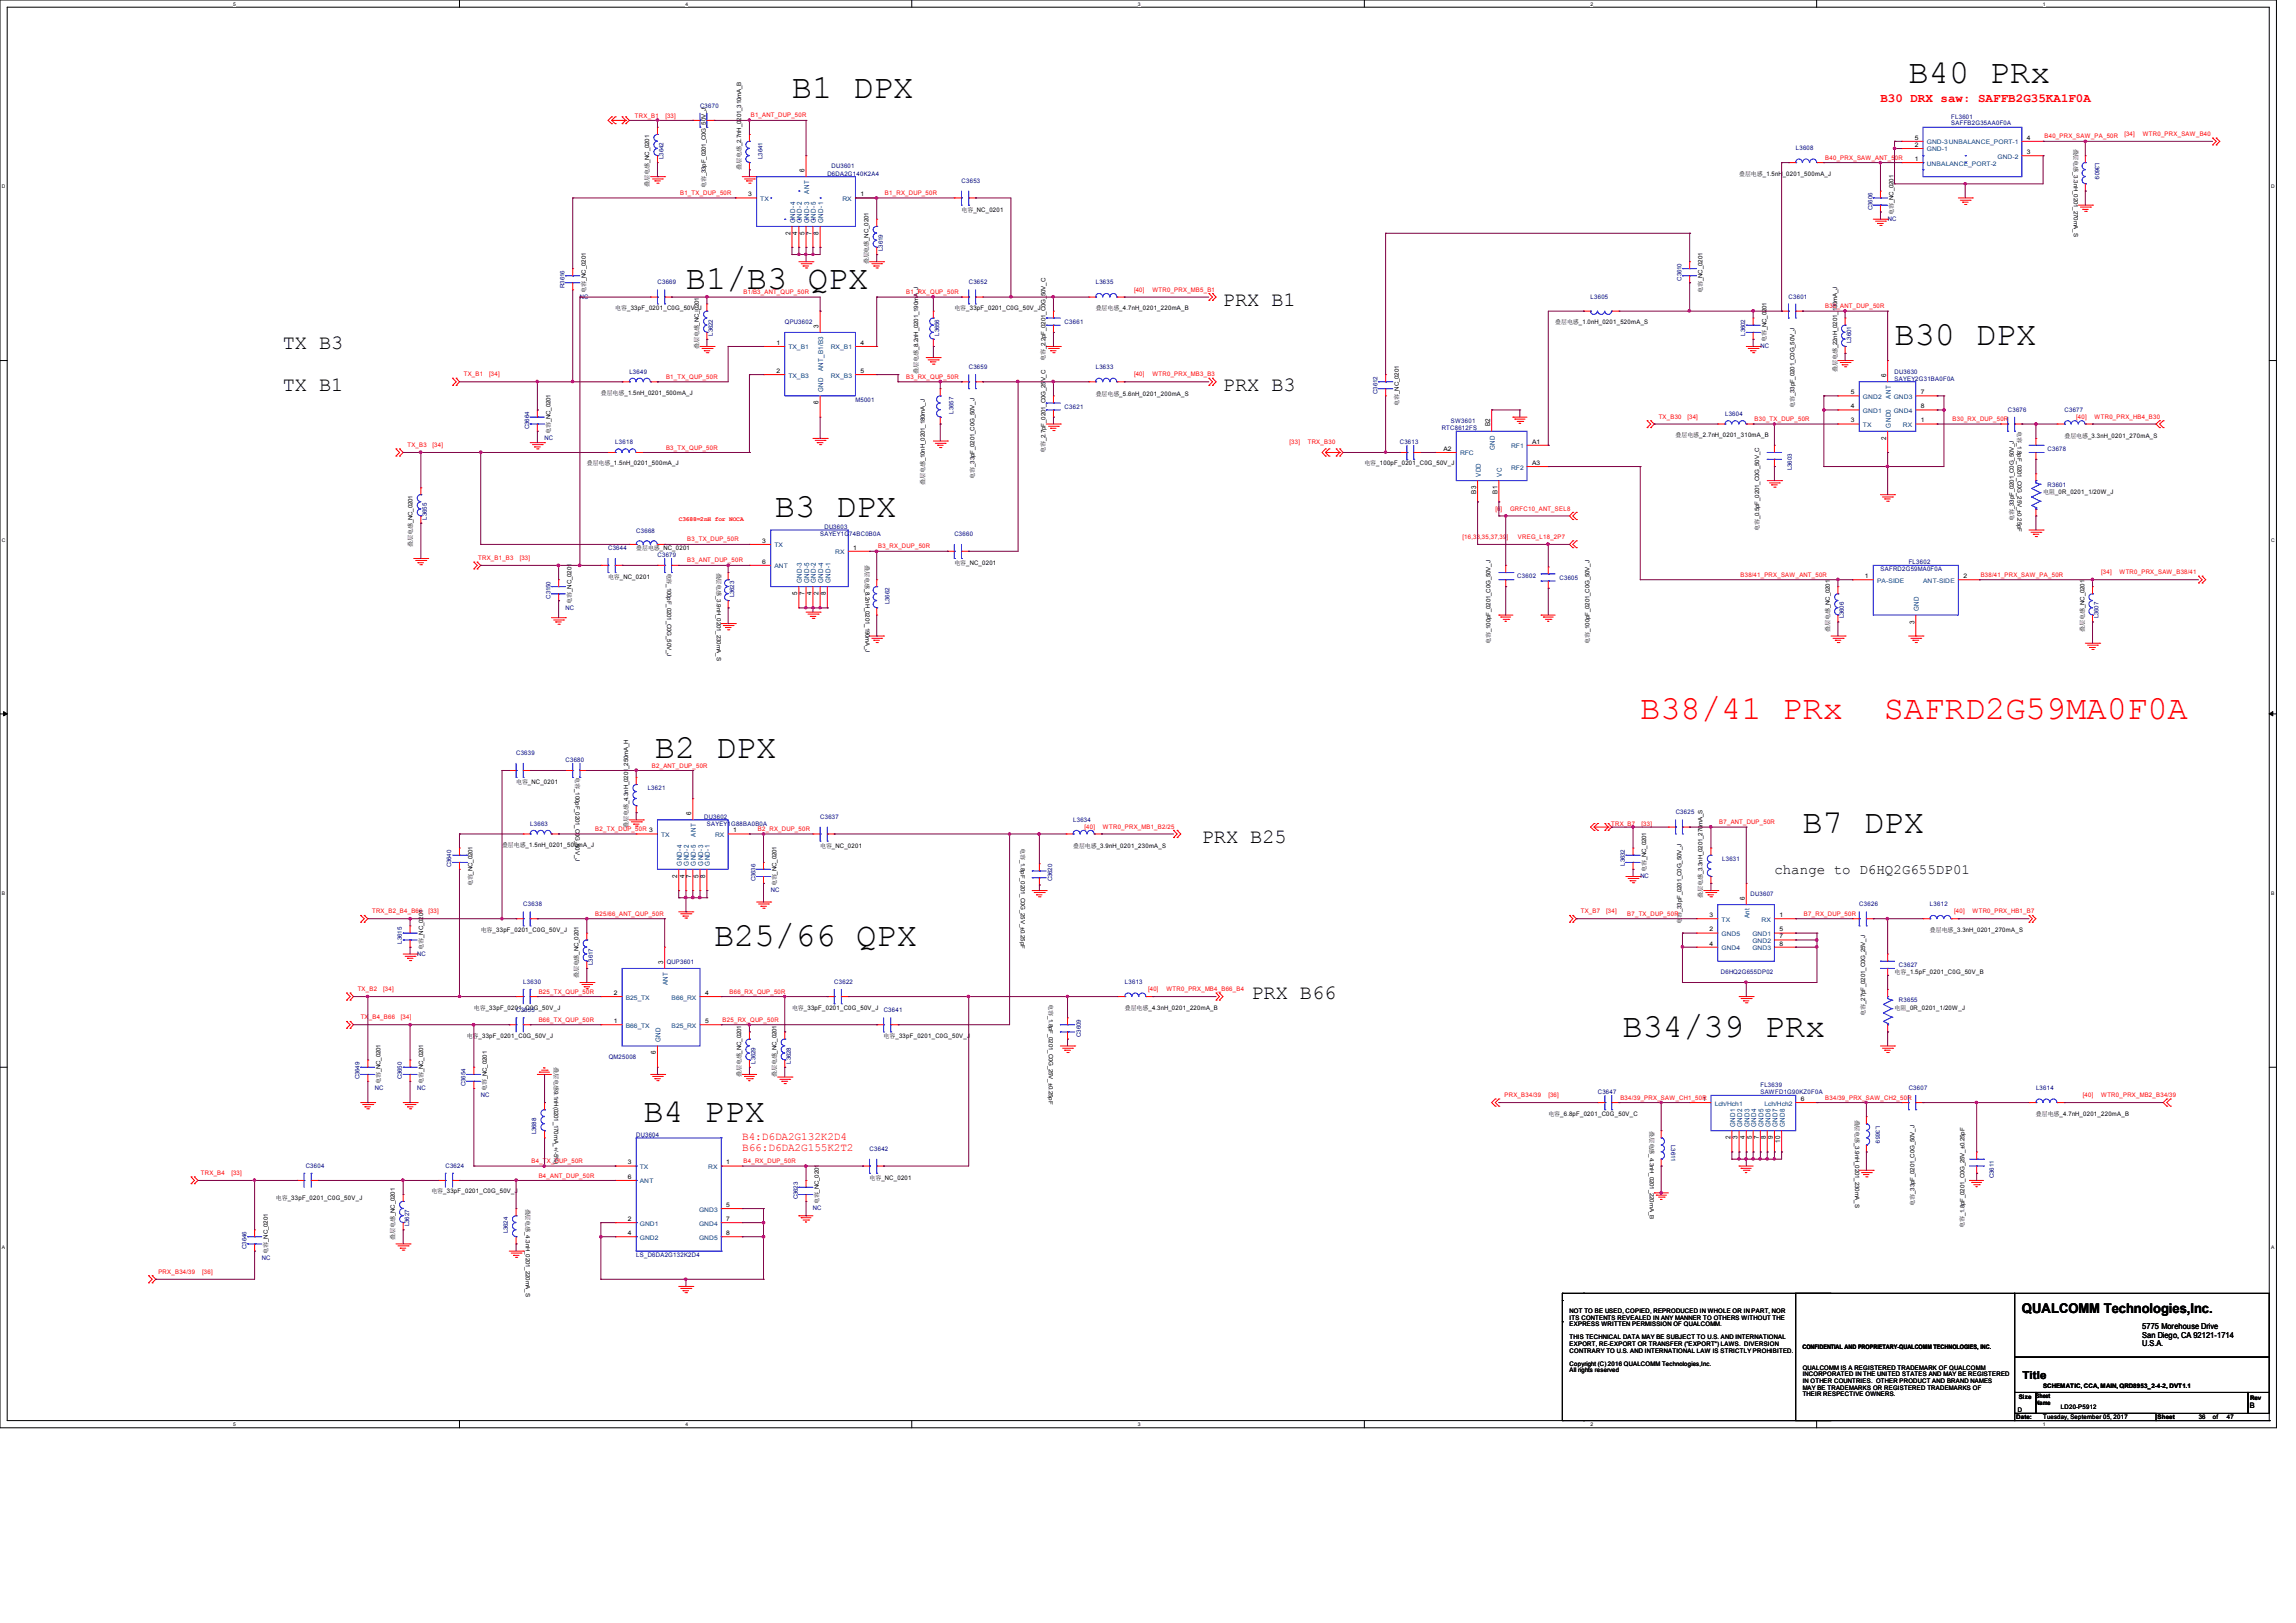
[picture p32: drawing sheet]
<svg xmlns="http://www.w3.org/2000/svg" width="297mm" height="210mm" viewBox="0 0 297 210" stroke-linecap="round" stroke-linejoin="round" font-family="sans-serif">
<defs><g id="words">
<g font-size="4.4">
<text x="246.9" y="10.8">B40 PRx</text>
<text x="102.4" y="12.6">B1 DPX</text>
<text x="88.7" y="37.3">B1/B3 QPX</text>
<text x="245.1" y="44.6">B30 DPX</text>
<text x="100.2" y="66.9">B3 DPX</text>
<text x="84.7" y="98.1">B2 DPX</text>
<text x="233.2" y="107.7">B7 DPX</text>
<text x="92.4" y="122.3">B25/66 QPX</text>
<text x="209.9" y="134.2">B34/39 PRx</text>
<text x="83.2" y="145.2">B4 PPX</text>
</g>
<g font-size="4.4" fill="#f00">
<text x="212.2" y="93.1">B38/41 PRx</text>
<text x="243.7" y="93.1">SAFRD2G59MA0F0A</text>
</g>
<g font-size="2.6">
<text x="158.2" y="39.6">PRX B1</text>
<text x="36.6" y="45.1">TX B3</text>
<text x="36.6" y="50.6">TX B1</text>
<text x="158.2" y="50.6">PRX B3</text>
<text x="155.4" y="109.1">PRX B25</text>
<text x="161.9" y="129.2">PRX B66</text>
</g>
<text font-size="1.8" x="229.5" y="113">change to D6HQ2G655DP01</text>
<text font-size="1.7" x="261.5" y="169.9">QUALCOMM Technologies,Inc.</text>
<text font-size="1.6" fill="#f00" x="243.2" y="13.3">B30 DRX saw: SAFFB2G35KA1F0A</text>
<g font-size="1.4" fill="#f00">
<text x="96" y="148.9">B66:D6DA2G155K2T2</text>
<text x="96" y="147.5">B4:D6DA2G132K2D4</text>
</g>
<text font-size="1.4" x="261.6" y="178.4">Title</text>
<g font-size="1.1">
<text x="277.1" y="172">5775 Morehouse Drive</text>
<text x="277.1" y="173.1">San Diego, CA 92121-1714</text>
<text x="277.1" y="174.2">U.S.A.</text>
</g>
<text font-size="1" x="291" y="182.2">B</text>
<g font-size=".9">
<text x="104.1" y="22.2" transform="rotate(-90 104.1 22.2)">6</text>
<text x="102.2" y="30.4" transform="rotate(-90 102.2 30.4)">2</text>
<text x="103.1" y="30.4" transform="rotate(-90 103.1 30.4)">4</text>
<text x="104.1" y="30.4" transform="rotate(-90 104.1 30.4)">5</text>
<text x="105" y="30.4" transform="rotate(-90 105 30.4)">7</text>
<text x="105.9" y="30.4" transform="rotate(-90 105.9 30.4)">8</text>
<text x="105.9" y="42.4" transform="rotate(-90 105.9 42.4)">3</text>
<text x="105.9" y="52.3" transform="rotate(-90 105.9 52.3)">6</text>
<text x="244" y="48.8" transform="rotate(-90 244 48.8)">6</text>
<text x="192.8" y="55.2" transform="rotate(-90 192.8 55.2)">B2</text>
<text x="244" y="56.9" transform="rotate(-90 244 56.9)">2</text>
<text x="190.9" y="63.9" transform="rotate(-90 190.9 63.9)">B3</text>
<text x="193.7" y="63.9" transform="rotate(-90 193.7 63.9)">B1</text>
<text x="103.1" y="77" transform="rotate(-90 103.1 77)">5</text>
<text x="104.1" y="77" transform="rotate(-90 104.1 77)">7</text>
<text x="105" y="77" transform="rotate(-90 105 77)">4</text>
<text x="105.9" y="77" transform="rotate(-90 105.9 77)">2</text>
<text x="106.8" y="77" transform="rotate(-90 106.8 77)">8</text>
<text x="247.6" y="80.7" transform="rotate(-90 247.6 80.7)">3</text>
<text x="89.4" y="105.5" transform="rotate(-90 89.4 105.5)">6</text>
<text x="87.6" y="113.6" transform="rotate(-90 87.6 113.6)">2</text>
<text x="88.5" y="113.6" transform="rotate(-90 88.5 113.6)">4</text>
<text x="89.4" y="113.6" transform="rotate(-90 89.4 113.6)">7</text>
<text x="90.3" y="113.6" transform="rotate(-90 90.3 113.6)">5</text>
<text x="91.2" y="113.6" transform="rotate(-90 91.2 113.6)">8</text>
<text x="225.7" y="116.4" transform="rotate(-90 225.7 116.4)">6</text>
<text x="85.8" y="124.7" transform="rotate(-90 85.8 124.7)">3</text>
<text x="84.8" y="136.4" transform="rotate(-90 84.8 136.4)">6</text>
<text x="223.8" y="147.4" transform="rotate(-90 223.8 147.4)">2</text>
<text x="224.8" y="147.4" transform="rotate(-90 224.8 147.4)">3</text>
<text x="225.7" y="147.4" transform="rotate(-90 225.7 147.4)">4</text>
<text x="226.6" y="147.4" transform="rotate(-90 226.6 147.4)">5</text>
<text x="227.5" y="147.4" transform="rotate(-90 227.5 147.4)">7</text>
<text x="228.4" y="147.4" transform="rotate(-90 228.4 147.4)">8</text>
<text x="229.3" y="147.4" transform="rotate(-90 229.3 147.4)">9</text>
<text x="230.3" y="147.9" transform="rotate(-90 230.3 147.9)">10</text>
</g>
<g font-size=".9" fill="#004080">
<text x="102.8" y="28.8" transform="rotate(-90 102.8 28.8)">GND-4</text>
<text x="103.7" y="28.8" transform="rotate(-90 103.7 28.8)">GND-2</text>
<text x="104.7" y="28.8" transform="rotate(-90 104.7 28.8)">GND-3</text>
<text x="104.7" y="25.1" transform="rotate(-90 104.7 25.1)">ANT</text>
<text x="105.5" y="28.8" transform="rotate(-90 105.5 28.8)">GND-5</text>
<text x="106.5" y="28.8" transform="rotate(-90 106.5 28.8)">GND-1</text>
<text x="106.5" y="50.8" transform="rotate(-90 106.5 50.8)">GND</text>
<text x="106.5" y="48" transform="rotate(-90 106.5 48)">ANT_B1/B3</text>
<text x="244.6" y="51.6" transform="rotate(-90 244.6 51.6)">ANT</text>
<text x="193.4" y="58.2" transform="rotate(-90 193.4 58.2)">GND</text>
<text x="244.6" y="55.3" transform="rotate(-90 244.6 55.3)">GND0</text>
<text x="191.5" y="61.7" transform="rotate(-90 191.5 61.7)">VDD</text>
<text x="194.3" y="61.7" transform="rotate(-90 194.3 61.7)">VC</text>
<text x="103.7" y="75.4" transform="rotate(-90 103.7 75.4)">GND-3</text>
<text x="104.7" y="75.4" transform="rotate(-90 104.7 75.4)">GND-5</text>
<text x="105.5" y="75.4" transform="rotate(-90 105.5 75.4)">GND-2</text>
<text x="106.5" y="75.4" transform="rotate(-90 106.5 75.4)">GND-4</text>
<text x="107.4" y="75.4" transform="rotate(-90 107.4 75.4)">GND-1</text>
<text x="248.2" y="79.1" transform="rotate(-90 248.2 79.1)">GND</text>
<text x="88.2" y="112" transform="rotate(-90 88.2 112)">GND-4</text>
<text x="89.1" y="112" transform="rotate(-90 89.1 112)">GND-2</text>
<text x="90" y="112" transform="rotate(-90 90 112)">GND-5</text>
<text x="90" y="108.3" transform="rotate(-90 90 108.3)">ANT</text>
<text x="90.9" y="112" transform="rotate(-90 90.9 112)">GND-3</text>
<text x="91.8" y="112" transform="rotate(-90 91.8 112)">GND-1</text>
<text x="226.3" y="118.8" transform="rotate(-90 226.3 118.8)">Ant</text>
<text x="86.4" y="127.5" transform="rotate(-90 86.4 127.5)">ANT</text>
<text x="85.4" y="134.9" transform="rotate(-90 85.4 134.9)">GND</text>
<text x="224.4" y="145.8" transform="rotate(-90 224.4 145.8)">GND1</text>
<text x="225.4" y="145.8" transform="rotate(-90 225.4 145.8)">GND2</text>
<text x="226.3" y="145.8" transform="rotate(-90 226.3 145.8)">GND3</text>
<text x="227.2" y="145.8" transform="rotate(-90 227.2 145.8)">GND4</text>
<text x="228.1" y="145.8" transform="rotate(-90 228.1 145.8)">GND5</text>
<text x="229" y="145.8" transform="rotate(-90 229 145.8)">GND6</text>
<text x="229.9" y="145.8" transform="rotate(-90 229.9 145.8)">GND7</text>
<text x="230.9" y="145.8" transform="rotate(-90 230.9 145.8)">GND8</text>
</g>
<g font-size=".8" fill="#f00">
<text x="82.1" y="15.2">TRX_B1</text>
<text x="86.1" y="15.2">[33]</text>
<text x="97.1" y="15.2">B1_ANT_DUP_50R</text>
<text x="264.5" y="17.9">B40_PRX_SAW_PA_50R</text>
<text x="274.8" y="17.6">[34]</text>
<text x="277.2" y="17.6">WTR0_PRX_SAW_B40</text>
<text x="236.1" y="20.7">B40_PRX_SAW_ANT_50R</text>
<text x="88" y="25.2">B1_TX_DUP_50R</text>
<text x="114.5" y="25.2">B1_RX_DUP_50R</text>
<text x="96.2" y="38.1">B1/B3_ANT_QUP_50R</text>
<text x="117.2" y="38.1">B1_RX_QUP_50R</text>
<text x="146.7" y="37.7">[40]</text>
<text x="149.1" y="37.7">WTR0_PRX_MB5_B1</text>
<text x="236.1" y="39.9">B30_ANT_DUP_50R</text>
<text x="60" y="48.7">TX_B1</text>
<text x="63.3" y="48.7">[34]</text>
<text x="86.2" y="49">B1_TX_QUP_50R</text>
<text x="117.2" y="49">B3_RX_QUP_50R</text>
<text x="146.7" y="48.7">[40]</text>
<text x="149.1" y="48.7">WTR0_PRX_MB3_B3</text>
<text x="52.7" y="57.8">TX_B3</text>
<text x="56" y="57.8">[34]</text>
<text x="86.2" y="58.2">B3_TX_QUP_50R</text>
<text x="166.8" y="57.5">[33]</text>
<text x="169.2" y="57.5">TRX_B30</text>
<text x="214.6" y="54.2">TX_B30</text>
<text x="218.3" y="54.2">[34]</text>
<text x="227" y="54.5">B30_TX_DUP_50R</text>
<text x="252.6" y="54.5">B30_RX_DUP_50R</text>
<text x="268.6" y="54.2">[40]</text>
<text x="270.9" y="54.2">WTR0_PRX_HB4_B30</text>
<text x="87.8" y="67.4">C3688=2nH for NOCA</text>
<text x="88.9" y="70.1">B3_TX_DUP_50R</text>
<text x="113.6" y="71">B3_RX_DUP_50R</text>
<text x="189.2" y="69.7">[16,33,35,37,39]</text>
<text x="193.4" y="66.1">[6]</text>
<text x="195.3" y="66.1">GRFC10_ANT_SEL8</text>
<text x="196.4" y="69.7">VREG_L18_2P7</text>
<text x="61.9" y="72.5">TRX_B1_B3</text>
<text x="67.2" y="72.5">[33]</text>
<text x="88.9" y="72.8">B3_ANT_DUP_50R</text>
<text x="225.1" y="74.6">B38/41_PRX_SAW_ANT_50R</text>
<text x="256.2" y="74.6">B38/41_PRX_SAW_PA_50R</text>
<text x="271.8" y="74.3">[34]</text>
<text x="274.2" y="74.3">WTR0_PRX_SAW_B38/41</text>
<text x="84.3" y="99.3">B2_ANT_DUP_50R</text>
<text x="77" y="107.5">B2_TX_DUP_50R 3</text>
<text x="98" y="107.5">B2_RX_DUP_50R</text>
<text x="140.3" y="107.2">[40]</text>
<text x="142.7" y="107.2">WTR0_PRX_MB1_B2/25</text>
<text x="208.4" y="106.8">TRX_B7</text>
<text x="212.4" y="106.8">[33]</text>
<text x="222.4" y="106.6">B7_ANT_DUP_50R</text>
<text x="48.1" y="118.2">TRX_B2_B4_B66</text>
<text x="55.4" y="118.2">[33]</text>
<text x="77" y="118.5">B25/66_ANT_QUP_50R</text>
<text x="204.5" y="118.2">TX_B7</text>
<text x="207.8" y="118.2">[34]</text>
<text x="210.5" y="118.5">B7_TX_DUP_50R</text>
<text x="233.4" y="118.5">B7_RX_DUP_50R</text>
<text x="252.8" y="118.2">[40]</text>
<text x="255.2" y="118.2">WTR0_PRX_HB1_B7</text>
<text x="46.3" y="128.2">TX_B2</text>
<text x="46.7" y="131.9">TX_B4_B66</text>
<text x="49.6" y="128.2">[34]</text>
<text x="51.9" y="131.9">[34]</text>
<text x="69.7" y="128.6">B25_TX_QUP_50R</text>
<text x="94.4" y="128.6">B66_RX_QUP_50R</text>
<text x="148.5" y="128.2">[40]</text>
<text x="150.9" y="128.2">WTR0_PRX_MB4_B66_B4</text>
<text x="69.7" y="132.2">B66_TX_QUP_50R</text>
<text x="93.5" y="132.2">B25_RX_QUP_50R</text>
<text x="194.6" y="141.9">PRX_B34/39</text>
<text x="200.3" y="141.9">[36]</text>
<text x="209.6" y="142.3">B34/39_PRX_SAW_CH1_50R</text>
<text x="236.1" y="142.3">B34/39_PRX_SAW_CH2_50R</text>
<text x="269.4" y="141.9">[40]</text>
<text x="271.8" y="141.9">WTR0_PRX_MB2_B34/39</text>
<text x="26" y="152">TRX_B4</text>
<text x="29.9" y="152">[33]</text>
<text x="68.8" y="150.5">B4_TX_DUP_50R</text>
<text x="69.7" y="152.4">B4_ANT_DUP_50R</text>
<text x="96.2" y="150.5">B4_RX_DUP_50R</text>
<text x="20.5" y="164.8">PRX_B34/39</text>
<text x="26.2" y="164.8">[36]</text>
</g>
<g font-size=".8" fill="#000080">
<text x="90.6" y="13.9">C3670</text>
<text x="252.4" y="15.4">FL3601</text>
<text x="252.4" y="16.1">SAFFB2G35AA0F0A</text>
<text x="85.8" y="20.6" transform="rotate(-90 85.8 20.6)">L3642</text>
<text x="98.6" y="20.6" transform="rotate(-90 98.6 20.6)">L3641</text>
<text x="107" y="22.7">D6DA2G140K2A4</text>
<text x="107.6" y="21.8">DU3601</text>
<text x="124.4" y="23.6">C3653</text>
<text x="232.3" y="19.4">L3608</text>
<text x="271" y="21" transform="rotate(90 271 21)">L3609</text>
<text x="242.2" y="27.2" transform="rotate(-90 242.2 27.2)">C3606</text>
<text x="244.2" y="28.6">NC</text>
<text x="114.2" y="32.5" transform="rotate(-90 114.2 32.5)">L3619</text>
<text x="73" y="37.3" transform="rotate(-90 73 37.3)">R3616</text>
<text x="75" y="38.7">NC</text>
<text x="85.1" y="36.8">C3669</text>
<text x="101.5" y="41.9">QPU3602</text>
<text x="125.3" y="36.8">C3652</text>
<text x="137.7" y="41.9">C3661</text>
<text x="141.7" y="36.8">L3635</text>
<text x="205.8" y="38.7">L3605</text>
<text x="217.5" y="36.3" transform="rotate(-90 217.5 36.3)">C3610</text>
<text x="231.4" y="38.7">C3601</text>
<text x="92.2" y="43.4" transform="rotate(-90 92.2 43.4)">L3622</text>
<text x="121.5" y="43.4" transform="rotate(-90 121.5 43.4)">L3656</text>
<text x="125.3" y="47.8">C3659</text>
<text x="141.7" y="47.8">L3633</text>
<text x="225.7" y="43.4" transform="rotate(-90 225.7 43.4)">L3602</text>
<text x="227.7" y="45">NC</text>
<text x="239.5" y="44.4" transform="rotate(-90 239.5 44.4)">L3601</text>
<text x="81.4" y="48.3">L3649</text>
<text x="110.7" y="52">M5001</text>
<text x="123.3" y="53.5" transform="rotate(-90 123.3 53.5)">L3657</text>
<text x="137.7" y="52.9">C3621</text>
<text x="178.2" y="51" transform="rotate(-90 178.2 51)">C3612</text>
<text x="223.2" y="53.8">L3604</text>
<text x="245.1" y="49.2">SAYEY2G31BA0F0A</text>
<text x="245.1" y="48.3">DU3630</text>
<text x="259.7" y="53.3">C3676</text>
<text x="267.1" y="53.3">C3677</text>
<text x="68.5" y="55.5" transform="rotate(-90 68.5 55.5)">C3664</text>
<text x="70.4" y="56.9">NC</text>
<text x="79.6" y="57.5">L3618</text>
<text x="181.1" y="57.5">C3613</text>
<text x="186.5" y="55.6">RTC8612FS</text>
<text x="187.7" y="54.7">SW3601</text>
<text x="264.9" y="58.4">C3678</text>
<text x="231.8" y="60.8" transform="rotate(-90 231.8 60.8)">L3603</text>
<text x="264.9" y="62.9">R3601</text>
<text x="55.2" y="67.2" transform="rotate(-90 55.2 67.2)">L3655</text>
<text x="78.7" y="71.2">C3644</text>
<text x="82.3" y="68.9">C3668</text>
<text x="106.1" y="69.3">SAYEY1G74BC0B0A</text>
<text x="106.6" y="68.5">DU3603</text>
<text x="123.5" y="69.3">C3660</text>
<text x="71.2" y="77.5" transform="rotate(-90 71.2 77.5)">C3150</text>
<text x="85.1" y="72.1">C3679</text>
<text x="95" y="77.3" transform="rotate(-90 95 77.3)">L3623</text>
<text x="196.3" y="74.8">C3602</text>
<text x="201.7" y="75">C3605</text>
<text x="243.3" y="73.9">SAFRD2G59MA0F0A</text>
<text x="246.9" y="73">FL3602</text>
<text x="73.2" y="78.9">NC</text>
<text x="115.1" y="78.2" transform="rotate(-90 115.1 78.2)">L3662</text>
<text x="238.5" y="80" transform="rotate(-90 238.5 80)">L3606</text>
<text x="271.5" y="80" transform="rotate(-90 271.5 80)">L3607</text>
<text x="66.8" y="97.7">C3639</text>
<text x="73.2" y="98.6">C3680</text>
<text x="68.6" y="106.8">L3663</text>
<text x="83.8" y="102.3">L3621</text>
<text x="91.1" y="105.9">DU3602</text>
<text x="91.4" y="106.8">SAYEY1G88BA0B0A</text>
<text x="106.1" y="105.9">C3637</text>
<text x="138.8" y="106.3">L3634</text>
<text x="216.8" y="105.4">C3625</text>
<text x="58.4" y="112.2" transform="rotate(-90 58.4 112.2)">C3640</text>
<text x="210.2" y="112" transform="rotate(-90 210.2 112)">L3632</text>
<text x="212.2" y="113.6">NC</text>
<text x="222.8" y="111.4">L3631</text>
<text x="67.7" y="117.3">C3638</text>
<text x="97.7" y="114" transform="rotate(-90 97.7 114)">C3636</text>
<text x="99.7" y="115.4">NC</text>
<text x="136.1" y="114" transform="rotate(-90 136.1 114)">C3620</text>
<text x="226.5" y="116">DU3607</text>
<text x="240.5" y="117.3">C3626</text>
<text x="249.7" y="117.3">L3612</text>
<text x="52" y="122.1" transform="rotate(-90 52 122.1)">L3615</text>
<text x="54" y="123.7">NC</text>
<text x="76.7" y="124.8" transform="rotate(-90 76.7 124.8)">L3617</text>
<text x="86.2" y="124.8">QUP3601</text>
<text x="245.6" y="125.1">C3627</text>
<text x="66.8" y="131">C3655</text>
<text x="67.7" y="127.3">L3630</text>
<text x="107.9" y="127.3">C3622</text>
<text x="114.3" y="131">C3641</text>
<text x="145.5" y="127.3">L3613</text>
<text x="222.6" y="126.1">D6HQ2G655DP02</text>
<text x="245.6" y="129.7">R3655</text>
<text x="78.7" y="137">QM25008</text>
<text x="97.7" y="137.6" transform="rotate(-90 97.7 137.6)">L3629</text>
<text x="102.3" y="137.6" transform="rotate(-90 102.3 137.6)">L3628</text>
<text x="139.8" y="134.2" transform="rotate(-90 139.8 134.2)">C3609</text>
<text x="46.5" y="139.7" transform="rotate(-90 46.5 139.7)">C3649</text>
<text x="48.5" y="141.1">NC</text>
<text x="52" y="139.7" transform="rotate(-90 52 139.7)">C3650</text>
<text x="54" y="141.1">NC</text>
<text x="60.2" y="140.5" transform="rotate(-90 60.2 140.5)">C3654</text>
<text x="62.2" y="141.9">NC</text>
<text x="206.7" y="141.6">C3647</text>
<text x="227.7" y="140.7">FL3639</text>
<text x="227.7" y="141.6">SAWFD1G90KZ0F0A</text>
<text x="246.9" y="141.1">C3607</text>
<text x="263.4" y="141.1">L3614</text>
<text x="69.3" y="146.8" transform="rotate(-90 69.3 146.8)">L3688</text>
<text x="82.3" y="147.1">DU3604</text>
<text x="112.5" y="148.9">C3642</text>
<text x="216.2" y="148.2" transform="rotate(90 216.2 148.2)">L3611</text>
<text x="242.7" y="145.8" transform="rotate(90 242.7 145.8)">L3659</text>
<text x="39.5" y="151.1">C3604</text>
<text x="57.6" y="151.1">C3624</text>
<text x="103.2" y="155.2" transform="rotate(-90 103.2 155.2)">C3623</text>
<text x="257.9" y="152.4" transform="rotate(-90 257.9 152.4)">C3611</text>
<text x="31.9" y="161.6" transform="rotate(-90 31.9 161.6)">C3646</text>
<text x="52.9" y="158.7" transform="rotate(-90 52.9 158.7)">L3627</text>
<text x="65.7" y="159.6" transform="rotate(-90 65.7 159.6)">L3624</text>
<text x="105.2" y="156.6">NC</text>
<text x="33.9" y="163">NC</text>
<text x="82.3" y="162.6">LS_D6DA2G132K2D4</text>
</g>
<g font-size=".8">
<text x="95.9" y="22" transform="rotate(-90 95.9 22)">叠层电感_2.7nH_0201_310mA_B</text>
<text x="225" y="22.7">叠层电感_1.5nH_0201_500mA_J</text>
<text x="247.7" y="19">2</text>
<text x="247.7" y="18.1">5</text>
<text x="247.7" y="20.8">1</text>
<text x="262.2" y="19.9">3</text>
<text x="262.2" y="18.1">4</text>
<text x="268.3" y="19.2" transform="rotate(90 268.3 19.2)">叠层电感_3.3nH_0201_270mA_S</text>
<text x="84" y="24.2" transform="rotate(-90 84 24.2)">叠层电感_NC_0201</text>
<text x="91.3" y="24.3" transform="rotate(-90 91.3 24.3)">电容_33pF_0201_C0G_50V_J</text>
<text x="96.8" y="25.4">3</text>
<text x="111.3" y="25.4">1</text>
<text x="124.4" y="27.4">电容_NC_0201</text>
<text x="245" y="27.8" transform="rotate(-90 245 27.8)">电容_NC_0201</text>
<text x="112.4" y="34.2" transform="rotate(-90 112.4 34.2)">叠层电感_NC_0201</text>
<text x="75.8" y="37.9" transform="rotate(-90 75.8 37.9)">电容_NC_0201</text>
<text x="79.6" y="40.1">电容_33pF_0201_C0G_50V_J</text>
<text x="123.4" y="40.1">电容_33pF_0201_C0G_50V_J</text>
<text x="141.7" y="40.2">叠层电感_4.7nH_0201_220mA_B</text>
<text x="201.2" y="41.9">叠层电感_1.0nH_0201_520mA_S</text>
<text x="220.2" y="37.9" transform="rotate(-90 220.2 37.9)">电容_NC_0201</text>
<text x="90.4" y="45.2" transform="rotate(-90 90.4 45.2)">叠层电感_NC_0201</text>
<text x="100.4" y="44.6">1</text>
<text x="111.3" y="44.6">4</text>
<text x="135.2" y="46.7" transform="rotate(-90 135.2 46.7)">电容_2.2pF_0201_C0G_50V_C</text>
<text x="228.5" y="44.3" transform="rotate(-90 228.5 44.3)">电容_NC_0201</text>
<text x="77.7" y="51.1">叠层电感_1.5nH_0201_500mA_J</text>
<text x="100.4" y="48.3">2</text>
<text x="111.3" y="48.3">5</text>
<text x="118.7" y="48.4" transform="rotate(-90 118.7 48.4)">叠层电感_8.2nH_0201_190mA_J</text>
<text x="141.7" y="51.2">叠层电感_5.6nH_0201_200mA_S</text>
<text x="180.9" y="52.5" transform="rotate(-90 180.9 52.5)">电容_NC_0201</text>
<text x="232.1" y="52.8" transform="rotate(-90 232.1 52.8)">电容_33pF_0201_C0G_50V_J</text>
<text x="237.6" y="48.1" transform="rotate(-90 237.6 48.1)">叠层电感_22nH_0201_130mA_J</text>
<text x="239.4" y="51">5</text>
<text x="239.4" y="52.8">4</text>
<text x="248.5" y="51">7</text>
<text x="248.5" y="52.8">8</text>
<text x="71.2" y="56.2" transform="rotate(-90 71.2 56.2)">电容_NC_0201</text>
<text x="135.2" y="58.6" transform="rotate(-90 135.2 58.6)">电容_2.7pF_0201_C0G_25V_C</text>
<text x="186.7" y="58.3">A2</text>
<text x="198.2" y="57.4">A1</text>
<text x="216.8" y="56.6">叠层电感_2.7nH_0201_310mA_B</text>
<text x="239.4" y="54.7">3</text>
<text x="248.5" y="54.7">1</text>
<text x="261" y="55.8" transform="rotate(90 261 55.8)">电容_1.8pF_0201_C0G_25V_±0.25pF</text>
<text x="267" y="56.6">叠层电感_3.3nH_0201_270mA_S</text>
<text x="75.9" y="60.2">叠层电感_1.5nH_0201_500mA_J</text>
<text x="119.6" y="62.7" transform="rotate(-90 119.6 62.7)">叠层电感_10nH_0201_180mA_J</text>
<text x="126.1" y="61.9" transform="rotate(-90 126.1 61.9)">电容_33pF_0201_C0G_50V_J</text>
<text x="176.5" y="60.2">电容_100pF_0201_C0G_50V_J</text>
<text x="198.2" y="60.2">A3</text>
<text x="264.3" y="63.9">电阻_0R_0201_1/20W_J</text>
<text x="53.3" y="70.8" transform="rotate(-90 53.3 70.8)">叠层电感_NC_0201</text>
<text x="82.3" y="71.2">叠层电感_NC_0201</text>
<text x="98.6" y="70.2">3</text>
<text x="110.4" y="71.1">1</text>
<text x="227.6" y="68.7" transform="rotate(-90 227.6 68.7)">电容_0.5pF_0201_C0G_50V_C</text>
<text x="260.5" y="67.4" transform="rotate(-90 260.5 67.4)">电容_33pF_0201_C0G_50V_J</text>
<text x="78.7" y="74.9">电容_NC_0201</text>
<text x="86.3" y="74.1" transform="rotate(90 86.3 74.1)">电容_100pF_0201_C0G_50V_J</text>
<text x="92.7" y="74.1" transform="rotate(90 92.7 74.1)">叠层电感_3.9nH_0201_230mA_S</text>
<text x="98.6" y="72.9">6</text>
<text x="111.9" y="73.2" transform="rotate(90 111.9 73.2)">叠层电感_8.2nH_0201_190mA_J</text>
<text x="123.4" y="73.1">电容_NC_0201</text>
<text x="241.2" y="74.8">1</text>
<text x="254" y="74.8">2</text>
<text x="73.9" y="78.1" transform="rotate(-90 73.9 78.1)">电容_NC_0201</text>
<text x="192.8" y="83.3" transform="rotate(-90 192.8 83.3)">电容_100pF_0201_C0G_50V_J</text>
<text x="205.6" y="83.3" transform="rotate(-90 205.6 83.3)">电容_100pF_0201_C0G_50V_J</text>
<text x="236.7" y="81.7" transform="rotate(-90 236.7 81.7)">叠层电感_NC_0201</text>
<text x="269.6" y="81.7" transform="rotate(-90 269.6 81.7)">叠层电感_NC_0201</text>
<text x="66.8" y="101.5">电容_NC_0201</text>
<text x="74.4" y="100.6" transform="rotate(90 74.4 100.6)">电容_100pF_0201_C0G_50V_J</text>
<text x="81.2" y="107.1" transform="rotate(-90 81.2 107.1)">叠层电感_4.3nH_0201_250mA_H</text>
<text x="94.8" y="107.7">1</text>
<text x="64.9" y="109.6">叠层电感_1.5nH_0201_500mA_J</text>
<text x="106.1" y="109.7">电容_NC_0201</text>
<text x="132" y="109.7" transform="rotate(90 132 109.7)">电容_1.8pF_0201_C0G_25V_±0.25pF</text>
<text x="138.8" y="109.7">叠层电感_3.9nH_0201_230mA_S</text>
<text x="212.9" y="112.9" transform="rotate(-90 212.9 112.9)">电容_NC_0201</text>
<text x="61.1" y="114.7" transform="rotate(-90 61.1 114.7)">电容_NC_0201</text>
<text x="100.5" y="114.7" transform="rotate(-90 100.5 114.7)">电容_NC_0201</text>
<text x="217.5" y="119.5" transform="rotate(-90 217.5 119.5)">电容_33pF_0201_C0G_50V_J</text>
<text x="220.2" y="116.2" transform="rotate(-90 220.2 116.2)">叠层电感_3.3nH_0201_270mA_S</text>
<text x="221.1" y="118.7">3</text>
<text x="230.2" y="118.7">1</text>
<text x="54.7" y="122.9" transform="rotate(-90 54.7 122.9)">电容_NC_0201</text>
<text x="62.2" y="120.6">电容_33pF_0201_C0G_50V_J</text>
<text x="221.1" y="120.5">2</text>
<text x="221.1" y="122.3">4</text>
<text x="230.2" y="120.5">5</text>
<text x="230.2" y="121.4">7</text>
<text x="230.2" y="122.3">8</text>
<text x="249.6" y="120.6">叠层电感_3.3nH_0201_270mA_S</text>
<text x="61.3" y="130.6">电容_33pF_0201_C0G_50V_J</text>
<text x="74.8" y="126.6" transform="rotate(-90 74.8 126.6)">叠层电感_NC_0201</text>
<text x="79.4" y="128.7">2</text>
<text x="91.2" y="128.7">4</text>
<text x="102.5" y="130.6">电容_33pF_0201_C0G_50V_J</text>
<text x="135.7" y="129.9" transform="rotate(90 135.7 129.9)">电容_1.8pF_0201_C0G_25V_±0.25pF</text>
<text x="145.5" y="130.7">叠层电感_4.3nH_0201_220mA_B</text>
<text x="241.3" y="131.4" transform="rotate(-90 241.3 131.4)">电容_27pF_0201_C0G_25V_J</text>
<text x="245.1" y="130.6">电阻_0R_0201_1/20W_J</text>
<text x="245.1" y="126.1">电容_1.5pF_0201_C0G_50V_B</text>
<text x="60.4" y="134.3">电容_33pF_0201_C0G_50V_J</text>
<text x="79.4" y="132.4">1</text>
<text x="91.2" y="132.4">5</text>
<text x="114.3" y="134.4">电容_33pF_0201_C0G_50V_J</text>
<text x="49.2" y="140.3" transform="rotate(-90 49.2 140.3)">电容_NC_0201</text>
<text x="54.7" y="140.3" transform="rotate(-90 54.7 140.3)">电容_NC_0201</text>
<text x="63" y="141.2" transform="rotate(-90 63 141.2)">电容_NC_0201</text>
<text x="71.7" y="138.1" transform="rotate(90 71.7 138.1)">叠层电感9.1nH(0201_170mA_+/-5%)</text>
<text x="95.9" y="139.4" transform="rotate(-90 95.9 139.4)">叠层电感_NC_0201</text>
<text x="100.5" y="139.4" transform="rotate(-90 100.5 139.4)">叠层电感_NC_0201</text>
<text x="220.2" y="142.5">1</text>
<text x="232.9" y="142.5">6</text>
<text x="200.3" y="144.4">电容_6.8pF_0201_C0G_50V_C</text>
<text x="213.4" y="146.3" transform="rotate(90 213.4 146.3)">叠层电感_4.3nH_0201_220mA_B</text>
<text x="240" y="144.9" transform="rotate(90 240 144.9)">叠层电感_3.9nH_0201_230mA_S</text>
<text x="263.4" y="144.4">叠层电感_4.7nH_0201_220mA_B</text>
<text x="35.7" y="155.3">电容_33pF_0201_C0G_50V_J</text>
<text x="55.8" y="154.4">电容_33pF_0201_C0G_50V_J</text>
<text x="81.2" y="150.7">3</text>
<text x="81.2" y="152.5">6</text>
<text x="93.9" y="150.7">1</text>
<text x="105.9" y="155.8" transform="rotate(-90 105.9 155.8)">电容_NC_0201</text>
<text x="112.5" y="152.7">电容_NC_0201</text>
<text x="247.7" y="156" transform="rotate(-90 247.7 156)">电容_33pF_0201_C0G_50V_J</text>
<text x="51.1" y="160.4" transform="rotate(-90 51.1 160.4)">叠层电感_NC_0201</text>
<text x="68" y="156.4" transform="rotate(90 68 156.4)">叠层电感_4.3nH_0201_220mA_S</text>
<text x="81.2" y="158">2</text>
<text x="81.2" y="159.8">4</text>
<text x="93.9" y="156.2">5</text>
<text x="93.9" y="158">7</text>
<text x="93.9" y="159.8">8</text>
<text x="254.1" y="158.9" transform="rotate(-90 254.1 158.9)">电容_1.8pF_0201_C0G_25V_±0.25pF</text>
<text x="34.6" y="162.2" transform="rotate(-90 34.6 162.2)">电容_NC_0201</text>
<text x="203" y="169.9">NOT TO BE USED, COPIED, REPRODUCED IN WHOLE OR IN PART, NOR</text>
<text x="203" y="170.8">ITS CONTENTS REVEALED IN ANY MANNER TO OTHERS WITHOUT THE</text>
<text x="203" y="171.6">EXPRESS WRITTEN PERMISSION OF QUALCOMM.</text>
<text x="203" y="173.3">THIS TECHNICAL DATA MAY BE SUBJECT TO U.S. AND INTERNATIONAL</text>
<text x="203" y="174.2">EXPORT, RE-EXPORT OR TRANSFER (&quot;EXPORT&quot;) LAWS. DIVERSION</text>
<text x="203" y="175">CONTRARY TO U.S. AND INTERNATIONAL LAW IS STRICTLY PROHIBITED.</text>
<text x="203" y="176.7">Copyright (C) 2016 QUALCOMM Technologies,Inc.</text>
<text x="203" y="177.5">All rights reserved</text>
<text x="233.1" y="174.5">CONFIDENTIAL AND PROPRIETARY-QUALCOMM TECHNOLOGIES, INC.</text>
<text x="233.2" y="177.3">QUALCOMM IS A REGISTERED TRADEMARK OF QUALCOMM</text>
<text x="233.2" y="178.1">INCORPORATED IN THE UNITED STATES AND MAY BE REGISTERED</text>
<text x="233.2" y="178.9">IN OTHER COUNTRIES. OTHER PRODUCT AND BRAND NAMES</text>
<text x="233.2" y="179.8">MAY BE TRADEMARKS OR REGISTERED TRADEMARKS OF</text>
<text x="264.3" y="179.5">SCHEMATIC, CCA, MAIN, QRD8953_2-4-2, DVT1.1</text>
<text x="233.2" y="180.6">THEIR RESPECTIVE OWNERS.</text>
<text x="260.8" y="183.6">Date:</text>
<text x="261" y="182.8">D</text>
<text x="261.1" y="181">Size Sheet</text>
<text x="263.3" y="181.8">Name</text>
<text x="264.3" y="183.6">Tuesday, September 05, 2017</text>
<text x="266.6" y="182.3">LD20-P5912</text>
<text x="279.1" y="183.6">Sheet</text>
<text x="284.4" y="183.6">36</text>
<text x="286.2" y="183.6">of</text>
<text x="288.1" y="183.6">47</text>
<text x="291.1" y="181.1">Rev</text>
</g>
<g font-size=".8" fill="#004080">
<text x="249.2" y="21.4">UNBALANCE_PORT-2</text>
<text x="249.2" y="19.6">GND-1</text>
<text x="249.2" y="18.7">GND-3UNBALANCE_PORT-1</text>
<text x="258.4" y="20.5">GND-2</text>
<text x="98.4" y="26">TX</text>
<text x="109" y="26">RX</text>
<text x="102" y="45.2">TX_B1</text>
<text x="107.5" y="45.2">RX_B1</text>
<text x="102" y="48.9">TX_B3</text>
<text x="107.5" y="48.9">RX_B3</text>
<text x="241" y="51.6">GND2</text>
<text x="241" y="53.4">GND1</text>
<text x="245" y="51.6">GND3</text>
<text x="245" y="53.4">GND4</text>
<text x="188.9" y="58.9">RFC</text>
<text x="195.5" y="58">RF1</text>
<text x="241" y="55.2">TX</text>
<text x="246.2" y="55.2">RX</text>
<text x="195.5" y="60.7">RF2</text>
<text x="100.2" y="70.8">TX</text>
<text x="108" y="71.7">RX</text>
<text x="100.2" y="73.5">ANT</text>
<text x="242.8" y="75.4">PA-SIDE</text>
<text x="248.8" y="75.4">ANT-SIDE</text>
<text x="85.5" y="108.3">TX</text>
<text x="92.5" y="108.3">RX</text>
<text x="222.7" y="119.3">TX</text>
<text x="227.9" y="119.3">RX</text>
<text x="222.7" y="121.1">GND5</text>
<text x="222.7" y="122.9">GND4</text>
<text x="226.7" y="121.1">GND1</text>
<text x="226.7" y="122">GND2</text>
<text x="226.7" y="122.9">GND3</text>
<text x="81" y="129.3">B25_TX</text>
<text x="86.9" y="129.3">B66_RX</text>
<text x="81" y="133">B66_TX</text>
<text x="86.9" y="133">B25_RX</text>
<text x="221.8" y="143">Lch/Hch1</text>
<text x="228.2" y="143">Lch/Hch2</text>
<text x="82.8" y="151.3">TX</text>
<text x="82.8" y="153.1">ANT</text>
<text x="91.6" y="151.3">RX</text>
<text x="82.8" y="158.6">GND1</text>
<text x="82.8" y="160.4">GND2</text>
<text x="90.4" y="156.8">GND3</text>
<text x="90.4" y="158.6">GND4</text>
<text x="90.4" y="160.4">GND5</text>
</g>
<g font-size=".6">
<text x="30.2" y=".7">5</text>
<text x="88.7" y=".7">4</text>
<text x="147.2" y=".7">3</text>
<text x="205.7" y=".7">2</text>
<text x="264.2" y=".7">1</text>
<text x=".3" y="24.4">D</text>
<text x="293.8" y="24.4">D</text>
<text x=".3" y="70.1">C</text>
<text x="293.8" y="70.1">C</text>
<text x=".3" y="115.8">B</text>
<text x="293.8" y="115.8">B</text>
<text x=".3" y="161.5">A</text>
<text x="293.8" y="161.5">A</text>
<text x="30.2" y="184.5">5</text>
<text x="88.7" y="184.5">4</text>
<text x="147.2" y="184.5">3</text>
<text x="205.7" y="184.5">2</text>
<text x="264.2" y="184.5">1</text>
</g>
</g></defs>
<path d="M0 0h294.5v184.7h-294.5zM.9 .9h292.6v182.9h-292.6z" fill="none" stroke="#000" stroke-width=".13"/>
<g fill="#fff">
<path d="M30.2 .1h.3v.7h-.3z"/>
<path d="M30.2 183.9h.3v.8h-.3z"/>
</g>
<path d="M59.4 0v.9M59.4 183.8v.9" fill="none" stroke="#000" stroke-width=".13"/>
<g fill="#fff">
<path d="M88.7 .1h.3v.7h-.3z"/>
<path d="M88.7 183.9h.3v.8h-.3z"/>
</g>
<path d="M117.9 0v.9M117.9 183.8v.9" fill="none" stroke="#000" stroke-width=".13"/>
<g fill="#fff">
<path d="M147.2 .1h.3v.7h-.3z"/>
<path d="M147.2 183.9h.3v.8h-.3z"/>
</g>
<path d="M176.5 0v.9M176.5 183.8v.9" fill="none" stroke="#000" stroke-width=".13"/>
<g fill="#fff">
<path d="M205.7 .1h.4v.7h-.4z"/>
<path d="M205.7 183.9h.4v.8h-.4z"/>
</g>
<path d="M235 0v.9M235 183.8v.9" fill="none" stroke="#000" stroke-width=".13"/>
<g fill="#fff">
<path d="M264.2 .1h.4v.7h-.4z"/>
<path d="M264.2 183.9h.4v.8h-.4z"/>
<path d="M.3 23.8h.4v.7h-.4z"/>
<path d="M293.8 23.8h.5v.7h-.5z"/>
<path d="M.3 69.5h.4v.7h-.4z"/>
<path d="M293.8 69.5h.5v.7h-.5z"/>
</g>
<path d="M0 46.7h.9M293.5 46.7h1" fill="none" stroke="#000" stroke-width=".13"/>
<g fill="#fff">
<path d="M.3 115.2h.4v.8h-.4z"/>
<path d="M293.8 115.2h.4v.8h-.4z"/>
</g>
<path d="M0 92.4h.9M293.5 92.4h1" fill="none" stroke="#000" stroke-width=".13"/>
<path d="M.5 92.1l.4 .3-.4 .2zM293.5 92.4l.5-.3v.5z" fill="#000" stroke="#000" stroke-width=".13"/>
<g fill="#fff">
<path d="M.3 161h.3v.7h-.3z"/>
<path d="M293.8 161h.4v.7h-.4z"/>
</g>
<g fill="none" stroke="#000" stroke-width=".13">
<path d="M0 138.1h.9M293.5 138.1h1M202.1 167.3h34.8M202.1 171h.1M202.1 167.3h.1M202.1 168.3h.1M202.1 167.3v16.5M204.9 167.3h.1M232.3 167.3h28.3v16.5h-28.3zM260.6 167.3h32.9v8.3h-32.9zM260.6 175.6h32.9v4.6h-32.9zM202.1 183.8h.1"/>
<path d="M202.1 183.8h34.8M204.9 183.8h.1M260.6 180.2h2.8v2.7h-2.8zM260.6 182.9h18.3v.9h-18.3zM263.4 180.2h27.4v2.7h-27.4zM278.9 183.8h14.6M290.8 180.2h2.7v2.7h-2.7zM293.5 183.8h.1"/>
</g>
<g fill="none" stroke="#f00" stroke-width=".13">
<path d="M79.1 15.1l-.4 .5 .4 .4M79.1 15.1h.1M79.1 16h.1M79.1 15.6l.5 .4M79.1 15.6h1.8M79.6 15.1h.1M79.6 16h.1M79.6 15.1l-.5 .5M80.5 15.1h.1M80.5 16h.1M80.5 15.1l.4 .5M80.9 15.1l.5 .5-.5 .4"/>
<path d="M80.9 16h.1M80.9 15.1h.1M80.9 15.6h.1M80.9 15.6l-.4 .4M85 16.5h.1M85 16.5v.9M89.6 15.6h1M89.6 15.6h.1M91.4 15.6h1M92.4 15.6h.1M96.9 17.4h.1M96.9 17.4v.9"/>
<path d="M246 19.2h2.8M246 18.3h2.8M246 19.2h.1M246 18.3h.1M261.5 18.3h2.8M264.3 18.3h.1M286.2 17.9l.5 .4-.5 .5M286.2 18.8h.1M286.2 17.9h.1M286.7 18.8h.1M286.7 17.9h.1M286.7 17.9l.4 .4-.4 .5"/>
<path d="M74.1 34.8h.1M74.1 37.5h.1M74.1 34.8v.9M74.1 36.6v.9M84.2 38.4h.1M84.2 22.9h1.8M84.2 38.4h.8M84.4 23.2h1.3M84.7 23.4h.7M84.7 23.4h.1M85 23.7h.1M85 21h.1"/>
<path d="M85 20.2v.8M85.1 23.7h.1M85.7 23.2h.1M86 22.9h.1M86 38.4h.9M86.9 38.4h.1M91.4 39.3h.1M91.4 39.3v1M95.1 25.6h.1M95.1 25.6h2.8M96 22.9h1.9M96.3 23.2h1.3"/>
<path d="M96.6 23.4h.1M96.6 23.4h.7M96.9 23.7h.1M96.9 22h.1M96.9 21v1M97 23.7h.1M97.6 23.2h.1M97.9 22.9h.1M102.4 32h.1M102.4 29.3v2.7M103.3 32h.1M103.3 33.9h1.9"/>
<path d="M103.3 29.3v2.7M103.6 34.1h1.3M103.9 34.4h.1M103.9 34.4h.7M104.2 34.7h.2M104.3 32h.1M104.3 20.2h.1M104.3 20.2v2.7M104.3 29.3v2.7M104.4 34.7h.1M104.9 34.1h.1M105.2 33.9h.1"/>
<path d="M105.2 32h.1M105.2 29.3v2.7M106.1 32h.1M106.1 29.3v2.7M110.7 25.6h2.7M112.5 33.9h1.8M112.8 34.1h1.2M113 34.4h.1M113 34.4h.7M113.3 34.7h.2M113.4 25.6h.1M113.4 32.9h.1"/>
<path d="M113.4 28.4h.1M113.4 28.4v.9M113.4 32v.9M113.5 34.7h.1M114 34.1h.1M114.3 33.9h.1M123.4 25.6h.1M123.4 25.6h1M124.4 38.4h.9M124.4 38.4h.1M125.3 25.6h.9M126.2 25.6h.1"/>
<path d="M126.2 38.4h.9M127.1 38.4h.1M140.8 38.4h.9M140.8 38.4h.1M144.5 38.4h.9M145.4 38.4h.1M156.4 38l.4 .4-.4 .5M156.4 38.9h.1M156.4 38h.1M156.8 38.9h.1M156.8 38h.1M156.8 38l.5 .4-.5 .5"/>
<path d="M218.6 33.9h.1M218.6 36.6h.1M218.6 33.9v.9M218.6 35.7v.9M231.4 21h.1M231.4 21h.9M235 21h.9M235.9 21h.1M242.3 28.4h1.9M242.6 28.6h1.3M242.9 28.9h.7M242.9 28.9h.1"/>
<path d="M243.2 29.2h.1M243.2 24.7h.1M243.2 27.4h.1M243.2 24.7v.9M243.2 26.5v.9M243.3 29.2h.1M243.9 28.6h.1M244.2 28.4h.1M246 21h2.8M246 21h.1M253.3 25.6h1.8M253.6 25.9h1.2"/>
<path d="M253.9 26.2h.1M253.9 26.2h.7M254.1 26.5h.2M254.3 26.5h.1M254.8 25.9h.1M255.1 25.6h.1M261.5 20.2h2.8M264.3 20.2h.1M268.9 26.5h1.8M269.1 26.8h1.3M269.4 27.1h.7M269.4 27.1h.1"/>
<path d="M269.7 27.3h.2M269.7 24.7h.1M269.7 20.2h.1M269.7 20.2v.8M269.7 23.8v.9M269.9 27.3h.1M270.4 26.8h.1M270.7 26.5h.1M51.2 58.1h.1M51.2 59h.1M51.2 58.1l.5 .4-.5 .5M51.7 58.1l.5 .4-.5 .5"/>
<path d="M51.7 59h.1M51.7 58.1h.1M58.5 48.9h.1M58.5 49.9h.1M58.5 48.9l.5 .5-.5 .5M59 48.9l.4 .5-.4 .5M59 49.9h.1M59 48.9h.1M68.6 57.3h1.8M68.9 57.5h1.2M69.1 57.8h.1M69.1 57.8h.8"/>
<path d="M69.4 58.1h.2M69.5 53h.1M69.5 55.8h.1M69.5 53v1M69.5 54.9v.9M69.6 58.1h.1M70.1 57.5h.1M70.4 57.3h.1M78.7 58.5h.9M78.7 58.5h.1M80.5 49.4h.9M80.5 49.4h.1"/>
<path d="M82.3 58.5h.9M83.2 58.5h.1M84.2 49.4h.8M85 49.4h.1M90.6 44.8h1.8M90.8 45.1h1.3M91.1 45.4h.1M91.1 45.4h.7M91.4 45.6h.2M91.4 43.9h.1M91.4 43v.9M91.6 45.6h.1"/>
<path d="M92.1 45.1h.1M92.4 44.8h.1M98.8 44.8h2.7M98.8 48.5h2.7M98.8 44.8h.1M98.8 48.5h.1M105.2 56.7h1.8M105.5 57h1.2M105.7 57.3h.1M105.7 57.3h.8M106 57.5h.2M106.1 40.3h.1"/>
<path d="M106.1 54h.1M106.1 40.3v2.7M106.1 51.2v2.8M106.2 57.5h.1M106.7 57h.1M107 56.7h.1M110.7 44.8h2.7M110.7 48.5h2.7M113.4 44.8h.1M113.4 48.5h.1M119.8 46.3h1.8M120.1 46.6h1.3"/>
<path d="M120.4 46.8h.7M120.4 46.8h.1M120.6 47.1h.2M120.7 44.8h.1M120.7 40.3h.1M120.7 57.1h1.9M120.7 40.3v.8M120.7 43.9v.9M120.8 47.1h.1M121 57.4h1.3M121.3 57.6h.1M121.3 57.6h.7"/>
<path d="M121.4 46.6h.1M121.5 57.9h.2M121.6 46.3h.1M121.6 54.9h.1M121.6 50.3h.1M121.6 50.3v.9M121.6 54v.9M121.7 57.9h.1M122.3 57.4h.1M122.6 57.1h.1M124.4 49.4h.9M124.4 49.4h.1"/>
<path d="M126.2 49.4h.9M127.1 49.4h.1M135.3 44.8h1.9M135.3 54.9h1.9M135.6 45.1h1.3M135.6 55.2h1.3M135.9 55.4h.1M135.9 45.4h.1M135.9 45.4h.7M135.9 55.4h.7M136.2 45.6h.2M136.2 55.7h.2"/>
<path d="M136.3 51.2h.1M136.3 54h.1M136.3 40.3h.1M136.3 43h.1M136.3 40.3v.8M136.3 42.1v.9M136.3 51.2v1M136.3 53v1M136.4 55.7h.1M136.4 45.6h.1M136.9 55.2h.1M136.9 45.1h.1"/>
<path d="M137.2 54.9h.1M137.2 44.8h.1M140.8 49.4h.9M140.8 49.4h.1M144.5 49.4h.9M145.4 49.4h.1M156.4 48.9l.4 .5-.4 .5M156.4 49.9h.1M156.4 48.9h.1M156.8 49.9h.1M156.8 48.9h.1M156.8 48.9l.5 .5-.5 .5"/>
<path d="M171.4 58.1l-.4 .4 .4 .5M171.4 58.1h.1M171.4 59h.1M171.4 58.5l.5 .5M171.4 58.5h1.9M171.9 58.1h.1M171.9 59h.1M171.9 58.1l-.5 .4M172.8 58.1h.1M172.8 59h.1M172.8 58.1l.5 .4M173.3 58.1l.4 .4-.4 .5"/>
<path d="M173.3 59h.1M173.3 58.1h.1M173.3 58.5h.1M173.3 58.5l-.5 .5M179.2 48.5h.1M179.2 51.2h.1M179.2 48.5v.9M179.2 50.3v.9M181.1 58.5h.1M181.1 58.5h.9M182.9 58.5h.9M183.8 58.5h.1"/>
<path d="M185.6 58.5h2.8M185.6 58.5h.1M193 53h.1M193 53v2.8M195.7 54h1.8M195.7 54h.1M196 54.2h.1M196 54.2h1.3M196.3 54.5h.7M196.5 54.8h.1M196.5 54.8h.2M197 54.5h.1"/>
<path d="M197.5 57.6h2.8M200.3 57.6h.1M204.9 40.3h.1M204.9 40.3h.8M208.5 40.3h.9M209.4 40.3h.1M213.1 54.4h.1M213.1 55.3h.1M213.1 54.4l.4 .5-.4 .4M213.5 55.3h.1M213.5 54.4h.1M213.5 54.4l.5 .5-.5 .4"/>
<path d="M222.2 54.9h.9M222.2 54.9h.1M225.9 44.8h1.8M225.9 54.9h.9M226.1 45.1h1.3M226.4 45.4h.8M226.4 45.4h.1M226.7 45.6h.2M226.8 54.9h.1M226.8 41.1h.1M226.8 43.9h.1M226.8 41.1v1"/>
<path d="M226.8 43v.9M226.9 45.6h.1M227.4 45.1h.1M227.7 44.8h.1M229.5 57.6h.1M229.5 57.6v.9M229.5 59.4v1M230.5 40.3h.1M230.5 40.3h.9M232.3 40.3h.9M233.2 40.3h.1M237.7 54.9h2.8"/>
<path d="M237.7 51.2h2.8M237.7 53h2.8M237.7 54.9h.1M237.7 51.2h.1M237.7 53h.1M237.7 46.7h1.9M238 46.9h1.3M238.3 47.2h.1M238.3 47.2h.8M238.6 47.5h.2M238.7 45.7h.1M238.7 41.1h.1"/>
<path d="M238.7 41.1v1M238.7 44.8v.9M238.8 47.5h.1M239.3 46.9h.1M239.6 46.7h.1M244.2 46.7h.1M244.2 58.5h.1M244.2 46.7v2.7M244.2 55.8v2.7M247.8 54.9h2.8M247.8 51.2h2.8M247.8 53h2.8"/>
<path d="M250.6 54.9h.1M250.6 51.2h.1M250.6 53h.1M258.8 54.9h.1M258.8 54.9h.9M260.6 54.9h.9M261.5 54.9h.1M263.4 56.7h.1M263.4 59.4h.1M263.4 56.7v.9M263.4 58.5v.9M266.1 54.9h.9"/>
<path d="M266.1 54.9h.1M269.7 54.9h1M270.7 54.9h.1M279.4 54.4l-.5 .5 .5 .4M279.4 55.3h.1M279.4 54.4h.1M279.8 54.4l-.4 .5 .4 .4M279.8 54.4h.1M279.8 55.3h.1M53.5 72.3h1.8M53.8 72.5h1.3M54.1 72.8h.1"/>
<path d="M54.1 72.8h.7M54.3 73.1h.2M54.4 67.7h.1M54.4 63.1h.1M54.4 63.1v.9M54.4 66.8v.9M54.5 73.1h.1M55.1 72.5h.1M55.3 72.3h.1M61.3 72.7l.4 .5-.4 .4M61.3 72.7h.1M61.3 73.6h.1"/>
<path d="M61.7 73.6h.1M61.7 72.7h.1M61.7 72.7l.5 .5-.5 .4M71.3 79.9h1.9M72.3 75h.1M72.3 77.7h.1M72.3 75v.9M72.3 76.8v.9M73.2 79.9h.1M77.7 73.2h1M77.7 73.2h.1M79.6 73.2h.9"/>
<path d="M80.5 73.2h.1M81.4 70.4h.1M81.4 70.4h.9M85 73.2h1M85 73.2h.1M85 70.4h1M86 70.4h.1M86.9 73.2h.9M87.8 73.2h.1M94.2 78.7h.1M94.2 74.1h.1M94.2 74.1v.9"/>
<path d="M94.2 77.7v1M96.9 70.4h.1M96.9 73.2h.1M96.9 70.4h2.8M96.9 73.2h2.8M103.3 78.7h.1M103.3 75.9v2.8M104.3 78.7h.1M104.3 79.2h1.8M104.3 75.9v2.8M104.5 79.5h1.3M104.8 79.8h.1"/>
<path d="M104.8 79.8h.7M105.2 78.7h.1M105.2 75.9v2.8M105.8 79.5h.1M106.1 79.2h.1M106.1 78.7h.1M106.1 75.9v2.8M107 78.7h.1M107 75.9v2.8M109.7 71.3h2.8M112.5 71.3h.1M113.4 79.6h.1"/>
<path d="M113.4 75h.1M113.4 75v.9M113.4 78.7v.9M122.6 71.3h.8M122.6 71.3h.1M124.4 71.3h.9M125.3 71.3h.1M191.1 64.9h.1M191.1 62.2v2.7M193.9 79.6h.1M193.9 64.9h.1M193.9 62.2v2.7"/>
<path d="M193.9 79.6h1.8M194.1 79.8h1.3M194.1 79.8h.1M194.8 75.9h.1M194.8 73.2h.1M194.8 73.2v.9M194.8 75v.9M197.5 60.4h2.8M199.3 79.6h1.9M199.3 79.6h.1M199.6 79.8h1.3M199.6 79.8h.1"/>
<path d="M200.3 60.4h.1M200.3 73.4h.1M200.3 76.1h.1M200.3 73.4v.9M200.3 75.2v.9M203.5 66.3l-.5 .5 .5 .4M203.5 70l-.5 .4 .5 .5M203.5 66.3h.1M203.5 67.2h.1M203.5 70h.1M203.5 70.9h.1M203.9 66.3l-.4 .5 .4 .4"/>
<path d="M203.9 70l-.4 .4 .4 .5M203.9 67.2h.1M203.9 66.3h.1M203.9 70.9h.1M203.9 70h.1M228.6 62.2h1.9M228.9 62.5h1.3M229.2 62.7h.7M229.2 62.7h.1M229.4 63h.2M229.5 60.4h.1M229.6 63h.1"/>
<path d="M230.2 62.5h.1M230.5 62.2h.1M237.7 75.9h.1M237.7 75.9v.9M237.7 79.6v.9M239.6 75h2.7M239.6 75h.1M243.2 64h1.9M243.5 64.3h1.3M243.8 64.6h.1M243.8 64.6h.7M244.1 64.9h.2"/>
<path d="M244.3 64.9h.1M244.8 64.3h.1M245.1 64h.1M247.8 79.6v2.7M253.3 75h2.7M256 75h.1M262.5 68.6h1.8M262.7 68.9h1.3M263 69.1h.7M263 69.1h.1M263.3 69.4h.1M263.4 66.8h.1"/>
<path d="M263.4 61.3h.1M263.4 61.3v.9M263.4 65.9v.9M263.4 69.4h.1M264 68.9h.1M264.3 68.6h.1M270.7 75.9h.1M270.7 75.9v.9M270.7 79.6v.9M284.4 75.4h.1M284.4 74.5h.1M284.4 74.5l.5 .5-.5 .4"/>
<path d="M284.9 75.4h.1M284.9 74.5h.1M284.9 74.5l.4 .5-.4 .4M65.9 99.7h.9M65.9 99.7h.1M67.7 99.7h.9M68.6 99.7h.1M71.6 80.2h1.3M71.9 80.5h.7M71.9 80.5h.1M72.2 80.8h.1M72.3 80.8h.1"/>
<path d="M72.9 80.2h.1M73.2 99.7h.9M73.2 99.7h.1M75 99.7h.9M75.9 99.7h.1M93.3 80.7h1.8M93.6 80.9h1.2M93.9 81.2h.7M93.9 81.2h.1M94.1 81.5h.2M94.3 81.5h.1M94.8 80.9h.1"/>
<path d="M95.1 80.7h.1M105.1 80h.2M105.3 80h.1M112.5 82.3h1.8M112.8 82.6h1.2M113 82.8h.1M113 82.8h.7M113.3 83.1h.2M113.5 83.1h.1M114 82.6h.1M114.3 82.3h.1M194.4 80.1h.8"/>
<path d="M194.7 80.4h.2M194.7 80.4h.1M195.2 80.1h.1M199.9 80.1h.7M200.2 80.4h.2M200.2 80.4h.1M200.6 80.1h.1M236.9 82.3h1.8M237.1 82.6h1.3M237.4 82.8h.1M237.4 82.8h.7M237.7 83.1h.2"/>
<path d="M237.7 80.5h.1M237.9 83.1h.1M238.4 82.6h.1M238.7 82.3h.1M246.9 82.3h1.9M247.2 82.6h1.3M247.4 82.8h.1M247.4 82.8h.8M247.7 83.1h.2M247.8 82.3h.1M247.9 83.1h.1M248.5 82.6h.1"/>
<path d="M248.8 82.3h.1M269.7 83.2h1.9M270 83.5h1.3M270.3 83.8h.8M270.3 83.8h.1M270.6 84h.2M270.7 80.5h.1M270.8 84h.1M271.3 83.5h.1M271.6 83.2h.1M46.7 118.4h.1M46.7 119.3h.1"/>
<path d="M46.7 118.4l.4 .5-.4 .4M47.1 118.4l.5 .5-.5 .4M47.1 119.3h.1M47.1 118.4h.1M53 119.8h.1M53 119.8v.9M59.4 112.5h.1M59.4 109.7h.1M59.4 109.7v1M59.4 111.6v.9M66.8 118.9h.9M66.8 118.9h.1"/>
<path d="M67.7 107.9h.1M67.7 107.9h.9M68.6 118.9h.9M69.5 118.9h.1M71.3 107.9h1M72.3 107.9h.1M81.4 106.1h1.8M81.7 106.3h1.3M82 106.6h.1M82 106.6h.7M82.2 106.9h.2M82.3 105.2h.1"/>
<path d="M82.3 100.6h.1M82.3 107.9h.1M82.3 100.6v.9M82.3 104.3v.9M82.3 107.9h2.7M82.4 106.9h.1M83 106.3h.1M83.2 106.1h.1M87.8 115.2h.1M87.8 118h1.8M87.8 112.5v2.7M88.1 118.2h1.3"/>
<path d="M88.3 118.5h.1M88.3 118.5h.8M88.6 118.8h.2M88.7 115.2h.1M88.7 112.5v2.7M88.8 118.8h.1M89.4 118.2h.1M89.6 118h.1M89.6 103.3h.1M89.6 115.2h.1M89.6 103.3v2.8M89.6 112.5v2.7"/>
<path d="M90.6 115.2h.1M90.6 112.5v2.7M91.4 115.2h.1M91.4 112.5v2.7M94.2 107.9h2.7M96.9 107.9h.1M97.9 116.7h1.8M98.1 117h1.3M98.4 117.3h.1M98.4 117.3h.7M98.7 117.5h.1M98.8 111.6h.1"/>
<path d="M98.8 114.3h.1M98.8 111.6v.9M98.8 113.4v.9M98.8 117.5h.1M99.4 117h.1M99.7 116.7h.1M105.2 107.9h.1M105.2 107.9h.9M107 107.9h.9M107.9 107.9h.1M133.5 115.2h1.8M133.8 115.5h1.3"/>
<path d="M134.1 115.8h.1M134.1 115.8h.7M134.3 116h.2M134.5 111.8h.1M134.5 114.5h.1M134.5 111.8v.9M134.5 113.6v.9M134.5 116h.1M135.1 115.5h.1M135.3 115.2h.1M137.9 107.9h.9M137.9 107.9h.1"/>
<path d="M141.6 107.9h.9M142.5 107.9h.1M151.8 108.4h.1M151.8 107.4h.1M151.8 107.4l.5 .5-.5 .5M152.3 108.4h.1M152.3 107.4h.1M152.3 107.4l.4 .5-.4 .5M203 118.4h.1M203 119.3h.1M203 118.4l.5 .5-.5 .4M203.5 119.3h.1"/>
<path d="M203.5 118.4h.1M203.5 118.4l.4 .5-.4 .4M206.2 106.6h.1M206.2 107.4h.1M206.2 107l.5 .4M206.2 107h1.8M206.2 106.6l-.5 .4 .5 .4M206.7 106.6l-.5 .4M206.7 106.6h.1M206.7 107.4h.1M207.6 106.6h.1M207.6 107.4h.1"/>
<path d="M207.6 106.6l.4 .4M208 107.4h.1M208 106.6h.1M208 107h.1M208 107l-.4 .4M208 106.6l.5 .4-.5 .4M210.3 113.4h1.9M210.6 113.7h1.3M210.9 114h.1M210.9 114h.7M211.2 114.2h.1M211.2 109.7h.1"/>
<path d="M211.2 112.5h.1M211.2 109.7v1M211.2 111.6v.9M211.3 114.2h.1M211.9 113.7h.1M212.2 113.4h.1M215.8 107h.9M215.8 107h.1M217.6 107h1M218.6 107h.1M219.5 118.9h.1M219.5 118.9h2.7"/>
<path d="M220.4 115.2h1.8M220.6 115.5h1.4M220.9 115.8h.1M220.9 115.8h.8M221.2 116h.2M221.3 114.3h.1M221.3 109.7h.1M221.3 109.7v1M221.3 113.4v.9M221.4 116h.1M222 115.5h.1M222.2 115.2h.1"/>
<path d="M225.9 114.3h.1M225.9 114.3v2.8M229.5 118.9h2.8M232.3 118.9h.1M239.6 118.9h.9M239.6 118.9h.1M241.4 118.9h.9M242.3 118.9h.1M248.8 118.9h.1M248.8 118.9h.8M252.4 118.9h.9M253.3 118.9h.1"/>
<path d="M262.5 119.3h.1M262.5 118.4h.1M262.5 118.4l.4 .5-.4 .4M262.9 118.4l.5 .5-.5 .4M262.9 119.3h.1M262.9 118.4h.1M44.8 132.2l.5 .4-.5 .5M44.8 128.5l.5 .4-.5 .5M44.8 132.2h.1M44.8 133.1h.1M44.8 128.5h.1M44.8 129.4h.1"/>
<path d="M45.3 132.2l.4 .4-.4 .5M45.3 128.5l.4 .4-.4 .5M45.3 133.1h.1M45.3 132.2h.1M45.3 129.4h.1M45.3 128.5h.1M47.6 137.2h.1M47.6 139.9h.1M47.6 137.2v.9M47.6 139v.9M52.2 123.4h1.8M52.4 123.7h1.3"/>
<path d="M52.7 124h.1M52.7 124h.7M53 124.3h.1M53 122.6h.1M53 137.2h.1M53 139.9h.1M53 121.6v1M53 137.2v.9M53 139v.9M53.1 124.3h.1M53.7 123.7h.1M54 123.4h.1"/>
<path d="M61.3 138.1h.1M61.3 138.1v.9M61.3 139.9v.9M65.9 132.6h.9M65.9 132.6h.1M66.8 128.9h.9M66.8 128.9h.1M67.7 132.6h.9M68.6 132.6h.1M68.6 128.9h.9M69.5 139h.1M69.5 128.9h.1"/>
<path d="M69.5 139h1.8M69.8 138.7h.1M69.8 138.7h1.3M70.1 138.5h.7M70.3 138.2h.1M70.3 138.2h.2M70.8 138.5h.1M75 127.1h1.8M75.3 127.4h1.2M75.6 127.7h.7M75.6 127.7h.1M75.8 127.9h.2"/>
<path d="M75.9 125.3h.1M75.9 120.7h.1M75.9 120.7v.9M75.9 124.4v.9M76 127.9h.1M76.5 127.4h.1M76.8 127.1h.1M77.7 132.6h.1M77.7 128.9h.1M77.7 128.9h2.8M77.7 132.6h2.8M84.2 139h1.8"/>
<path d="M84.4 139.3h1.3M84.7 139.6h.7M84.7 139.6h.1M85 139.8h.1M85 138.1h.1M85 135.3v2.8M85.1 139.8h.1M85.7 139.3h.1M86 139h.1M86 122.6h.1M86 122.6v2.7M90.6 128.9h2.7"/>
<path d="M90.6 132.6h2.7M93.3 128.9h.1M93.3 132.6h.1M96 139h1.9M96 139h.1M96.3 139.3h.1M96.3 139.3h1.3M96.6 139.6h.7M96.9 139.8h.1M96.9 138.1h.1M96.9 133.5h.1M96.9 133.5v1"/>
<path d="M96.9 137.2v.9M97.3 139.6h.1M100.6 139.4h1.8M100.9 139.7h1.3M101.1 139.9h.1M101.1 139.9h.8M101.5 138.1h.1M101.5 133.5h.1M101.5 133.5v1M101.5 137.2v.9M102.2 139.7h.1M102.4 139.4h.1"/>
<path d="M107 128.9h.1M107 128.9h.9M108.8 128.9h.9M109.7 128.9h.1M113.4 132.6h.1M113.4 132.6h.9M115.2 132.6h1M116.2 132.6h.1M137.2 135.3h1.8M137.5 135.6h1.2M137.7 135.9h.1M137.7 135.9h.8"/>
<path d="M138 136.2h.2M138.1 131.7h.1M138.1 134.5h.1M138.1 131.7v.9M138.1 133.5v1M138.2 136.2h.1M138.7 135.6h.1M139 135.3h.1M144.6 128.9h.1M144.6 128.9h.9M148.3 128.9h.8M149.1 128.9h.1"/>
<path d="M157.3 129.4h.1M157.3 128.5h.1M157.3 128.5l.4 .4-.4 .5M157.7 129.4h.1M157.7 128.5h.1M157.7 128.5l.5 .4-.5 .5M219.5 120.7h.1M219.5 122.6h.1M219.5 120.7h2.7M219.5 122.6h2.7M225 128.9h1.8M225.2 129.2h1.3"/>
<path d="M225.5 129.5h.7M225.5 129.5h.1M225.8 129.8h.2M226 129.8h.1M226.5 129.2h.1M226.8 128.9h.1M229.5 120.7h2.8M229.5 122.6h2.8M229.5 121.6h2.8M232.3 120.7h.1M232.3 121.6h.1M232.3 122.6h.1"/>
<path d="M243.2 135.3h1.9M243.5 135.6h1.3M243.8 135.9h.1M243.8 135.9h.7M244.1 136.2h.2M244.2 133.5h.1M244.2 128h.1M244.2 123.4h.1M244.2 126.2h.1M244.2 123.4v1M244.2 125.3v.9M244.2 128v.9"/>
<path d="M244.2 132.6v.9M244.3 136.2h.1M244.8 135.6h.1M245.1 135.3h.1M24.7 152.3l.4 .4-.4 .5M24.7 152.3h.1M24.7 153.2h.1M25.1 152.3l.5 .4-.5 .5M25.1 153.2h.1M25.1 152.3h.1M32.9 159.1h.1M32.9 159.1v.9"/>
<path d="M38.4 152.7h.9M38.4 152.7h.1M40.3 152.7h.8M41.1 152.7h.1M46.7 142.7h1.8M46.9 142.9h1.3M47.2 143.2h.7M47.2 143.2h.1M47.5 143.5h.2M47.7 143.5h.1M48.2 142.9h.1M48.5 142.7h.1"/>
<path d="M52.2 159.1h.1M52.2 154.6h.1M52.2 142.7h1.8M52.2 154.6v.8M52.2 158.2v.9M52.4 142.9h1.3M52.7 143.2h.1M52.7 143.2h.7M53 143.5h.1M53.1 143.5h.1M53.7 142.9h.1M54 142.7h.1"/>
<path d="M56.7 152.7h.9M56.7 152.7h.1M58.5 152.7h.9M59.4 152.7h.1M61.3 140.8h.1M66.8 156.4h.1M66.8 156.4v.9M70.4 147.2h.1M70.4 142.7h.1M70.4 142.7v.9M70.4 146.3v.9M79.6 158.2h.1"/>
<path d="M79.6 150.9h.1M79.6 152.7h.1M79.6 150.9h2.7M79.6 152.7h2.7M79.6 158.2h2.7M93.3 150.9h2.7M93.3 158.2h2.7M93.3 156.4h2.7M96 150.9h.1M96 156.4h.1M96 158.2h.1M101.4 140.2h.2"/>
<path d="M101.6 140.2h.1M103.3 157.3h.1M103.3 157.3h1.9M103.6 157.6h.1M103.6 157.6h1.3M103.9 157.9h.7M104.2 158.1h.2M104.2 158.1h.1M104.3 152.7h.1M104.3 155.4h.1M104.3 152.7v.9M104.3 154.6v.8"/>
<path d="M104.6 157.9h.1M111.6 150.9h.9M111.6 150.9h.1M113.4 150.9h.9M114.3 150.9h.1M193.4 142.2l-.4 .5 .4 .4M193.4 143.1h.1M193.4 142.2h.1M193.9 142.2l-.5 .5 .5 .4M193.9 143.1h.1M193.9 142.2h.1M206.7 142.7h.1"/>
<path d="M206.7 142.7h.9M208.5 142.7h.9M209.4 142.7h.1M214 154.3h.1M214 154.3h1.8M214.2 154.6h1.4M214.2 154.6h.1M214.5 154.9h.8M214.8 155.2h.2M214.8 155.2h.1M214.9 150.9h.1M214.9 146.3h.1"/>
<path d="M214.9 146.3v.9M214.9 150v.9M215.3 154.9h.1M218.6 142.7h2.7M218.6 142.7h.1M224 149.1h.1M224 146.3v2.8M225 150.9h1.8M225 150.9h.1M225 149.1h.1M225 146.3v2.8M225.2 151.2h.1"/>
<path d="M225.2 151.2h1.3M225.5 151.4h.7M225.8 151.7h.1M225.8 151.7h.2M225.9 149.1h.1M225.9 146.3v2.8M226.2 151.4h.1M226.8 149.1h.1M226.8 146.3v2.8M227.7 149.1h.1M227.7 146.3v2.8M228.6 149.1h.1"/>
<path d="M228.6 146.3v2.8M229.5 149.1h.1M229.5 146.3v2.8M230.5 149.1h.1M230.5 146.3v2.8M232.3 142.7h2.7M235 142.7h.1M240.5 151.4h1.8M240.8 151.7h1.3M241 152h.1M241 152h.8M241.3 152.3h.2"/>
<path d="M241.4 149.1h.1M241.4 144.5h.1M241.4 144.5v.9M241.4 148.2v.9M241.5 152.3h.1M242.1 151.7h.1M242.3 151.4h.1M246 142.7h.9M246 142.7h.1M247.8 142.7h1M248.8 142.7h.1M254.8 152.7h.1"/>
<path d="M254.8 152.7h1.8M255.1 153h1.2M255.1 153h.1M255.3 153.3h.7M255.6 153.5h.2M255.6 153.5h.1M255.7 149.1h.1M255.7 151.8h.1M255.7 149.1v.9M255.7 150.9v.9M256 153.3h.1M262.5 142.7h.9"/>
<path d="M262.5 142.7h.1M266.1 142.7h.9M267 142.7h.1M280.3 143.1h.1M280.3 142.2h.1M280.3 142.2l-.5 .5 .5 .4M280.8 142.2l-.5 .5 .5 .4M280.8 142.2h.1M280.8 143.1h.1M19.2 165.1l.5 .4-.5 .5M19.2 165.1h.1M19.2 166h.1"/>
<path d="M19.7 165.1l.5 .4-.5 .5M19.7 166h.1M19.7 165.1h.1M32.9 161.9h.1M32.9 161v.9M51.2 161h1.8M51.5 161.2h1.3M51.8 161.5h.1M51.8 161.5h.7M52 161.8h.2M52.2 161.8h.1M52.8 161.2h.1"/>
<path d="M53 161h.1M65.9 161.9h1.8M66.1 162.1h1.3M66.4 162.4h.7M66.4 162.4h.1M66.7 162.7h.1M66.8 161h.1M66.8 160v1M66.8 162.7h.1M67.4 162.1h.1M67.7 161.9h.1M79.6 160h.1"/>
<path d="M79.6 160h2.7M87.8 166.5h1.8M88.1 166.7h1.3M88.3 167h.1M88.3 167h.8M88.6 167.3h.2M88.8 167.3h.1M89.4 166.7h.1M89.6 166.5h.1M93.3 160h2.7M96 160h.1"/>
</g>
<g fill="none" stroke="#00f" stroke-width=".13">
<path d="M85 17.4h.1M85 19.2a.44 .44 0 0 0-.4 .5 .44 .44 0 0 0 .4 .4M85 18.3a.44 .44 0 0 0-.4 .4 .44 .44 0 0 0 .4 .5M85 17.4a.43 .43 0 0 0-.4 .4 .43 .43 0 0 0 .4 .4M90.6 15.6h.1M90.6 16.5h.1M90.6 14.6v1.9M91.4 16.5h.1M91.4 15.6h.1M91.4 14.6v1.9M96.9 18.3h.1M96.9 19.2a.44 .44 0 0 0-.4 .5 .44 .44 0 0 0 .4 .4"/>
<path d="M96.9 18.3a.44 .44 0 0 0-.4 .4 .44 .44 0 0 0 .4 .5M248.8 16.5h12.7v6.4h-12.7zM73.2 35.7h1.8M73.2 36.6h1.8M73.2 35.7h.1M73.2 36.6h.1M74.1 35.7h.1M74.1 36.6h.1M85 38.4h.1M85 39.3h.1M85 20.2h.1M85 37.5v1.8"/>
<path d="M86 39.3h.1M86 38.4h.1M86 37.5v1.8M96.9 21h.1M96.9 20.2a.43 .43 0 0 0-.4 .4 .43 .43 0 0 0 .4 .4M97.9 22.9h12.8v6.4h-12.8zM99.7 25.6h.1M101.5 28.4h.1M102.4 28.4h.1M103.3 24.7h.1M103.3 28.4h.1M104.3 28.4h.1"/>
<path d="M105.2 28.4h.1M106.1 25.6h.1M113.4 29.3h.1M113.4 32h.1M113.4 31.1a.43 .43 0 0 0-.5 .4 .43 .43 0 0 0 .5 .5M113.4 30.2a.44 .44 0 0 0-.5 .4 .44 .44 0 0 0 .5 .5M113.4 29.3a.43 .43 0 0 0-.5 .4 .43 .43 0 0 0 .5 .4M124.4 25.6h.1M124.4 26.5h.1M124.4 24.7v1.8M125.3 38.4h.1M125.3 39.3h.1"/>
<path d="M125.3 26.5h.1M125.3 25.6h.1M125.3 24.7v1.8M125.3 37.5v1.8M126.2 39.3h.1M126.2 38.4h.1M126.2 37.5v1.8M141.7 38.4h.1M142.6 38.4a.44 .44 0 0 0-.4-.4 .44 .44 0 0 0-.5 .4M143.5 38.4a.44 .44 0 0 0-.4-.4 .44 .44 0 0 0-.4 .4M144.4 38.4a.42 .42 0 0 0-.4-.4 .42 .42 0 0 0-.4 .4M144.5 38.4h.1"/>
<path d="M217.6 35.7h1.9M217.6 34.8h1.9M217.6 34.8h.1M217.6 35.7h.1M218.6 34.8h.1M218.6 35.7h.1M231.4 39.3v1.8M232.3 21h.1M232.3 39.3v1.8M233.1 21a.43 .43 0 0 0-.4-.4 .43 .43 0 0 0-.4 .4M234.1 21a.44 .44 0 0 0-.5-.4 .44 .44 0 0 0-.4 .4M235 21a.44 .44 0 0 0-.5-.4 .44 .44 0 0 0-.4 .4"/>
<path d="M235 21h.1M242.3 25.6h1.9M242.3 26.5h1.9M242.3 25.6h.1M242.3 26.5h.1M243.2 25.6h.1M243.2 26.5h.1M248.8 20.2h.1M248.8 21h.1M248.8 22h.1M254.2 20.2h.1M254.2 21h.1"/>
<path d="M269.7 21h.1M269.7 23.8h.1M269.7 22.9a.45 .45 0 0 0-.4 .4 .45 .45 0 0 0 .4 .4M269.7 22a.42 .42 0 0 0-.4 .4 .42 .42 0 0 0 .4 .4M269.7 21a.45 .45 0 0 0-.4 .5 .45 .45 0 0 0 .4 .4M68.6 54h1.8M68.6 54.9h1.8M68.6 54h.1M68.6 54.9h.1M69.5 54h.1M69.5 54.9h.1M79.6 58.5h.1"/>
<path d="M80.4 58.5a.43 .43 0 0 0-.4-.4 .43 .43 0 0 0-.4 .4M81.4 58.5a.44 .44 0 0 0-.5-.4 .44 .44 0 0 0-.4 .4M81.4 49.4h.1M82.3 58.5a.43 .43 0 0 0-.5-.4 .43 .43 0 0 0-.4 .4M82.3 49.4a.43 .43 0 0 0-.5-.5 .43 .43 0 0 0-.4 .5M82.3 58.5h.1M83.2 49.4a.44 .44 0 0 0-.5-.5 .44 .44 0 0 0-.4 .5M84.1 49.4a.44 .44 0 0 0-.4-.5 .44 .44 0 0 0-.5 .5M84.2 49.4h.1M91.4 40.3h.1M91.4 43h.1M91.4 42.1a.45 .45 0 0 0-.4 .4 .45 .45 0 0 0 .4 .5"/>
<path d="M91.4 41.1a.45 .45 0 0 0-.4 .5 .45 .45 0 0 0 .4 .4M91.4 40.3a.42 .42 0 0 0-.4 .4 .42 .42 0 0 0 .4 .4M101.5 43h9.2v8.2h-9.2zM120.7 41.1h.1M120.7 43.9h.1M120.7 43a.42 .42 0 0 0-.4 .4 .42 .42 0 0 0 .4 .5M120.7 42.1a.44 .44 0 0 0-.4 .4 .44 .44 0 0 0 .4 .5M120.7 41.2a.44 .44 0 0 0-.4 .4 .44 .44 0 0 0 .4 .4M121.6 51.2h.1M121.6 54h.1M121.6 53a.44 .44 0 0 0-.4 .5 .44 .44 0 0 0 .4 .4M121.6 52.2a.43 .43 0 0 0-.4 .4 .43 .43 0 0 0 .4 .4"/>
<path d="M121.6 51.2a.44 .44 0 0 0-.4 .5 .44 .44 0 0 0 .4 .4M125.3 49.4h.1M125.3 50.3h.1M125.3 48.5v1.8M126.2 50.3h.1M126.2 49.4h.1M126.2 48.5v1.8M135.3 52.2h.1M135.3 53h.1M135.3 41.1h.1M135.3 42.1h.1M135.3 52.2h1.9"/>
<path d="M135.3 53h1.9M135.3 42.1h1.9M135.3 41.1h1.9M136.3 52.2h.1M136.3 53h.1M136.3 41.1h.1M136.3 42.1h.1M141.7 49.4h.1M142.6 49.4a.44 .44 0 0 0-.4-.5 .44 .44 0 0 0-.5 .5M143.6 49.4a.44 .44 0 0 0-.5-.5 .44 .44 0 0 0-.4 .5M144.4 49.4a.43 .43 0 0 0-.4-.5 .43 .43 0 0 0-.4 .5M144.5 49.4h.1"/>
<path d="M178.3 49.4h1.9M178.3 50.3h1.9M178.3 49.4h.1M178.3 50.3h.1M179.2 49.4h.1M179.2 50.3h.1M182 58.5h.1M182 59.4h.1M182 57.6v1.8M182.9 59.4h.1M182.9 58.5h.1M182.9 57.6v1.8"/>
<path d="M188.4 55.8h9.1v6.4h-9.1zM205.7 40.3h.1M206.6 40.3a.44 .44 0 0 1-.4 .4 .44 .44 0 0 1-.5-.4M207.6 40.3a.44 .44 0 0 1-.5 .4 .44 .44 0 0 1-.4-.4M208.4 40.3a.42 .42 0 0 1-.4 .4 .42 .42 0 0 1-.4-.4M208.5 40.3h.1M223.1 54.9h.1M223.1 54.9a.42 .42 0 0 1 .5-.5 .42 .42 0 0 1 .4 .5M224 54.9a.45 .45 0 0 1 .5-.5 .45 .45 0 0 1 .4 .5M225 54.9a.45 .45 0 0 1 .4-.5 .45 .45 0 0 1 .4 .5M225.9 42.1h1.8M225.9 43h1.8"/>
<path d="M225.9 54.9h.1M225.9 42.1h.1M225.9 43h.1M226.8 42.1h.1M226.8 43h.1M228.6 58.5h1.9M228.6 59.4h1.9M228.6 58.5h.1M228.6 59.4h.1M229.5 58.5h.1M229.5 59.4h.1M231.4 40.3h.1"/>
<path d="M231.4 41.1h.1M232.3 41.1h.1M232.3 40.3h.1M238.7 42.1h.1M238.7 44.8h.1M238.7 43.9a.44 .44 0 0 0-.5 .4 .44 .44 0 0 0 .5 .5M238.7 43a.43 .43 0 0 0-.5 .4 .43 .43 0 0 0 .5 .5M238.7 42.1a.44 .44 0 0 0-.5 .4 .44 .44 0 0 0 .5 .5M240.5 49.4h7.3v6.4h-7.3zM259.7 54.9h.1M259.7 55.8h.1M259.7 54v1.8"/>
<path d="M260.6 55.8h.1M260.6 54.9h.1M260.6 54v1.8M262.5 57.6h1.8M262.5 58.5h1.8M263.4 57.6h.1M263.4 58.5h.1M264.3 57.6h.1M264.3 58.5h.1M267 54.9h.1M267 54.9a.42 .42 0 0 1 .5-.5 .42 .42 0 0 1 .4 .5M267.9 54.9a.45 .45 0 0 1 .5-.5 .45 .45 0 0 1 .4 .5"/>
<path d="M268.9 54.9a.42 .42 0 0 1 .4-.5 .42 .42 0 0 1 .4 .5M269.7 54.9h.1M54.4 64h.1M54.4 66.8h.1M54.4 65.9a.42 .42 0 0 0-.4 .4 .42 .42 0 0 0 .4 .4M54.4 64.9a.44 .44 0 0 0-.4 .5 .44 .44 0 0 0 .4 .4M54.4 64a.44 .44 0 0 0-.4 .5 .44 .44 0 0 0 .4 .4M71.3 75.9h.1M71.3 76.8h.1M71.3 75.9h1.9M71.3 76.8h1.9M72.3 75.9h.1"/>
<path d="M72.3 76.8h.1M78.7 73.2h.1M78.7 74.1h.1M78.7 72.3v1.8M79.6 74.1h.1M79.6 73.2h.1M79.6 72.3v1.8M82.3 70.4h.1M83.2 70.4a.44 .44 0 0 0-.5-.4 .44 .44 0 0 0-.4 .4M84.1 70.4a.44 .44 0 0 0-.4-.4 .44 .44 0 0 0-.5 .4M85 70.4a.42 .42 0 0 0-.4-.4 .42 .42 0 0 0-.4 .4M85 70.4h.1"/>
<path d="M86 73.2h.1M86 74.1h.1M86 72.3v1.8M86.9 74.1h.1M86.9 73.2h.1M86.9 72.3v1.8M94.2 75h.1M94.2 77.7h.1M94.2 76.8a.43 .43 0 0 0-.5 .5 .43 .43 0 0 0 .5 .4M94.2 75.9a.44 .44 0 0 0-.5 .4 .44 .44 0 0 0 .5 .5M94.2 75a.43 .43 0 0 0-.5 .4 .43 .43 0 0 0 .5 .5M99.7 68.6h10v7.3h-10z"/>
<path d="M113.4 75.9h.1M113.4 78.7h.1M113.4 77.7a.44 .44 0 0 0-.5 .5 .44 .44 0 0 0 .5 .4M113.4 76.8a.43 .43 0 0 0-.5 .5 .43 .43 0 0 0 .5 .4M113.4 75.9a.44 .44 0 0 0-.5 .4 .44 .44 0 0 0 .5 .5M123.4 71.3h.1M123.4 72.3h.1M123.4 70.4v1.9M124.4 72.3h.1M124.4 71.3h.1M124.4 70.4v1.9M193.9 75h1.8"/>
<path d="M193.9 74.1h1.8M194.8 75h.1M194.8 74.1h.1M195.7 75h.1M195.7 74.1h.1M199.3 74.3h1.9M199.3 75.2h1.9M199.3 74.3h.1M199.3 75.2h.1M200.3 74.3h.1M200.3 75.2h.1M237.7 76.8h.1"/>
<path d="M237.7 79.6h.1M237.7 78.7a.45 .45 0 0 0-.4 .4 .45 .45 0 0 0 .4 .4M237.7 77.7a.45 .45 0 0 0-.4 .5 .45 .45 0 0 0 .4 .4M237.7 76.8a.42 .42 0 0 0-.4 .5 .42 .42 0 0 0 .4 .4M242.3 73.2h11v6.4h-11zM262.8 63.2h.1M262.8 64.3h.1M262.8 65.4h.1M262.8 63.2l1.1 .6M262.8 64.3l1.1 .6M262.8 65.4l.6 .3M263.4 62.2h.1"/>
<path d="M263.4 65.9h.1M263.4 62.5h.1M263.4 65.7h.1M263.4 62.2v.3M263.4 65.7v.2M263.4 62.5l.5 .2M263.9 62.7h.1M263.9 63.8h.1M263.9 64.9h.1M263.9 62.7l-1.1 .5M263.9 63.8l-1.1 .5M263.9 64.9l-1.1 .5"/>
<path d="M270.7 76.8h.1M270.7 79.6h.1M270.7 78.7a.44 .44 0 0 0-.5 .4 .44 .44 0 0 0 .5 .4M270.7 77.7a.44 .44 0 0 0-.5 .5 .44 .44 0 0 0 .5 .4M270.7 76.8a.43 .43 0 0 0-.5 .5 .43 .43 0 0 0 .5 .4M66.8 99.7h.1M66.8 98.8v1.8M67.7 99.7h.1M67.7 98.8v1.8M74.1 99.7h.1M74.1 98.8v1.8M75 99.7h.1"/>
<path d="M75 98.8v1.8M58.5 110.7h1.9M58.5 111.6h1.9M59.4 111.6h.1M59.4 110.7h.1M60.4 111.6h.1M60.4 110.7h.1M66.8 100.6h.1M67.7 100.6h.1M67.7 118.9h.1M67.7 119.8h.1M67.7 118v1.8"/>
<path d="M68.6 107.9h.1M68.6 119.8h.1M68.6 118.9h.1M68.6 118v1.8M69.5 107.9a.44 .44 0 0 0-.5-.5 .44 .44 0 0 0-.4 .5M70.4 107.9a.44 .44 0 0 0-.4-.5 .44 .44 0 0 0-.5 .5M71.3 107.9a.43 .43 0 0 0-.4-.5 .43 .43 0 0 0-.5 .5M71.3 107.9h.1M74.1 100.6h.1M75 100.6h.1M82.3 101.5h.1M82.3 104.3h.1"/>
<path d="M82.3 103.3a.45 .45 0 0 0-.4 .5 .45 .45 0 0 0 .4 .4M82.3 102.4a.42 .42 0 0 0-.4 .5 .42 .42 0 0 0 .4 .4M82.3 101.5a.45 .45 0 0 0-.4 .5 .45 .45 0 0 0 .4 .4M85 106.1h9.2v6.4h-9.2zM97.9 112.5h.1M97.9 113.4h.1M97.9 112.5h1.8M97.9 113.4h1.8M98.8 112.5h.1M98.8 113.4h.1M106.1 107.9h.1M106.1 108.8h.1"/>
<path d="M106.1 107v1.8M107 108.8h.1M107 107.9h.1M107 107v1.8M133.5 112.7h.1M133.5 113.6h.1M133.5 112.7h1.8M133.5 113.6h1.8M134.5 112.7h.1M134.5 113.6h.1M138.8 107.9h.1M139.7 107.9a.44 .44 0 0 0-.4-.5 .44 .44 0 0 0-.5 .5"/>
<path d="M140.6 107.9a.43 .43 0 0 0-.4-.5 .43 .43 0 0 0-.5 .5M141.5 107.9a.44 .44 0 0 0-.4-.5 .44 .44 0 0 0-.5 .5M141.6 107.9h.1M210.3 110.7h.1M210.3 111.6h.1M210.3 110.7h1.9M210.3 111.6h1.9M211.2 110.7h.1M211.2 111.6h.1M216.7 107h.1M216.7 107.9h.1M216.7 106.1v1.8"/>
<path d="M217.6 107.9h.1M217.6 107h.1M217.6 106.1v1.8M221.3 110.7h.1M221.3 113.4h.1M221.3 112.5a.44 .44 0 0 0-.4 .4 .44 .44 0 0 0 .4 .5M221.3 111.6a.42 .42 0 0 0-.4 .4 .42 .42 0 0 0 .4 .4M221.3 110.7a.44 .44 0 0 0-.4 .4 .44 .44 0 0 0 .4 .4M222.2 117.1h7.3v7.3h-7.3zM240.5 118.9h.1M240.5 119.8h.1M240.5 118v1.8"/>
<path d="M241.4 119.8h.1M241.4 118.9h.1M241.4 118v1.8M249.6 118.9a.45 .45 0 0 1 .5-.5 .45 .45 0 0 1 .4 .5M249.6 118.9h.1M250.6 118.9a.42 .42 0 0 1 .4-.5 .42 .42 0 0 1 .4 .5M251.5 118.9a.45 .45 0 0 1 .4-.5 .45 .45 0 0 1 .4 .5M252.4 118.9h.1M46.7 138.1h.1M46.7 139h.1M46.7 139h1.8M46.7 138.1h1.8"/>
<path d="M47.6 138.1h.1M47.6 139h.1M52.2 120.7h.1M52.2 121.6h.1M52.2 138.1h.1M52.2 139h.1M52.2 139h1.8M52.2 138.1h1.8M52.2 120.7h1.8M52.2 121.6h1.8M53 120.7h.1M53 121.6h.1"/>
<path d="M53 138.1h.1M53 139h.1M60.4 139h.1M60.4 139.9h.1M60.4 139h1.8M60.4 139.9h1.8M61.3 139h.1M61.3 139.9h.1M66.8 131.7h.1M66.8 132.6h.1M66.8 131.7v1.8M67.7 128h.1"/>
<path d="M67.7 128.9h.1M67.7 132.6h.1M67.7 131.7h.1M67.7 128v1.9M67.7 131.7v1.8M68.6 128.9h.1M68.6 128h.1M68.6 128v1.9M75.9 121.6h.1M75.9 124.4h.1M75.9 123.4a.44 .44 0 0 0-.5 .5 .44 .44 0 0 0 .5 .4M75.9 122.6a.43 .43 0 0 0-.5 .4 .43 .43 0 0 0 .5 .4"/>
<path d="M75.9 121.6a.44 .44 0 0 0-.5 .5 .44 .44 0 0 0 .5 .4M80.5 125.3h10.1v10h-10.1zM96.9 134.5h.1M96.9 137.2h.1M96.9 136.3a.43 .43 0 0 0-.4 .4 .43 .43 0 0 0 .4 .4M96.9 135.3a.44 .44 0 0 0-.4 .5 .44 .44 0 0 0 .4 .4M96.9 134.5a.43 .43 0 0 0-.4 .4 .43 .43 0 0 0 .4 .4M101.5 134.5h.1M101.5 137.2h.1M101.5 136.3a.43 .43 0 0 0-.5 .4 .43 .43 0 0 0 .5 .4M101.5 135.3a.44 .44 0 0 0-.5 .5 .44 .44 0 0 0 .5 .4M101.5 134.5a.43 .43 0 0 0-.5 .4 .43 .43 0 0 0 .5 .4"/>
<path d="M107.9 128.9h.1M107.9 129.9h.1M107.9 128v1.9M108.8 129.9h.1M108.8 128.9h.1M108.8 128v1.9M114.3 132.6h.1M114.3 133.5h.1M114.3 131.7v1.8M115.2 133.5h.1M115.2 132.6h.1M115.2 131.7v1.8"/>
<path d="M137.2 132.6h1.8M137.2 133.5h1.8M137.2 132.6h.1M137.2 133.5h.1M138.1 132.6h.1M138.1 133.5h.1M145.5 128.9h.1M146.4 128.9a.44 .44 0 0 0-.5-.4 .44 .44 0 0 0-.4 .4M147.3 128.9a.43 .43 0 0 0-.4-.4 .43 .43 0 0 0-.5 .4M148.2 128.9a.44 .44 0 0 0-.4-.4 .44 .44 0 0 0-.5 .4M148.3 128.9h.1M243.2 124.4h.1"/>
<path d="M243.2 125.3h.1M243.2 124.4h1.9M243.2 125.3h1.9M243.6 130h.1M243.6 131.1h.1M243.6 132.2h.1M243.6 130l1.1 .5M243.6 131.1l1.1 .5M243.6 132.2l.6 .2M244.2 128.9h.1M244.2 132.6h.1M244.2 129.2h.1"/>
<path d="M244.2 132.4h.1M244.2 124.4h.1M244.2 125.3h.1M244.2 128.9v.3M244.2 132.4v.2M244.2 129.2l.5 .2M244.7 129.4h.1M244.7 130.5h.1M244.7 131.6h.1M244.7 129.4l-1.1 .6M244.7 130.5l-1.1 .6M244.7 131.6l-1.1 .6"/>
<path d="M39.3 151.8h.1M39.3 152.7h.1M39.3 151.8v1.8M40.3 152.7h.1M40.3 151.8h.1M40.3 151.8v1.8M52.2 155.4h.1M52.2 158.2h.1M52.2 157.3a.42 .42 0 0 0-.5 .4 .42 .42 0 0 0 .4 .5M52.2 156.4a.44 .44 0 0 0-.5 .4 .44 .44 0 0 0 .5 .5M52.2 155.5a.44 .44 0 0 0-.5 .4 .44 .44 0 0 0 .5 .4M57.6 151.8h.1"/>
<path d="M57.6 152.7h.1M57.6 151.8v1.8M58.5 152.7h.1M58.5 151.8h.1M58.5 151.8v1.8M66.8 157.3h.1M66.8 159.1a.43 .43 0 0 0-.5 .5 .43 .43 0 0 0 .5 .4M66.8 158.2a.44 .44 0 0 0-.5 .4 .44 .44 0 0 0 .5 .5M66.8 157.3a.43 .43 0 0 0-.5 .4 .43 .43 0 0 0 .5 .5M70.4 143.6h.1M70.4 146.3h.1M70.4 145.4a.42 .42 0 0 0-.4 .4 .42 .42 0 0 0 .4 .5"/>
<path d="M70.4 144.5a.44 .44 0 0 0-.4 .4 .44 .44 0 0 0 .4 .5M70.4 143.6a.42 .42 0 0 0-.4 .4 .42 .42 0 0 0 .4 .4M82.3 147.2h11M82.3 158.2h.1M82.3 152.7h.1M82.3 150.9h.1M82.3 147.2h.1M82.3 147.2v14.7M93.3 158.2h.1M93.3 150.9h.1M93.3 156.4h.1M93.3 147.2h.1"/>
<path d="M93.3 147.2v14.7M103.3 153.6h.1M103.3 154.6h.1M103.3 153.6h1.9M103.3 154.6h1.9M104.3 153.6h.1M104.3 154.6h.1M112.5 150.9h.1M112.5 151.8h.1M112.5 150v1.8M113.4 151.8h.1M113.4 150.9h.1"/>
<path d="M113.4 150v1.8M207.6 143.6h.1M207.6 142.7h.1M207.6 141.7v1.9M208.5 142.7h.1M208.5 143.6h.1M208.5 141.7v1.9M214.9 147.2h.1M214.9 150h.1M214.9 149.1a.45 .45 0 0 1 .4 .4 .45 .45 0 0 1-.4 .4M214.9 148.2a.42 .42 0 0 1 .4 .4 .42 .42 0 0 1-.4 .4M214.9 147.2a.45 .45 0 0 1 .4 .5 .45 .45 0 0 1-.4 .4"/>
<path d="M221.3 141.7h11v4.6h-11zM241.4 147.2a.44 .44 0 0 1 .5 .5 .44 .44 0 0 1-.5 .4M241.4 146.3a.44 .44 0 0 1 .5 .4 .44 .44 0 0 1-.5 .5M241.4 145.4a.42 .42 0 0 1 .5 .4 .42 .42 0 0 1-.5 .5M241.4 145.4h.1M241.4 148.2h.1M246.9 142.7h.1M246.9 143.6h.1M246.9 141.7v1.9M247.8 143.6h.1M247.8 142.7h.1M247.8 141.7v1.9"/>
<path d="M254.8 150h1.8M254.8 150.9h1.8M255.7 150h.1M255.7 150.9h.1M256.6 150h.1M256.6 150.9h.1M263.4 142.7h.1M264.2 142.7a.44 .44 0 0 0-.4-.5 .44 .44 0 0 0-.4 .5M265.1 142.7a.43 .43 0 0 0-.4-.5 .43 .43 0 0 0-.4 .5M266.1 142.7a.44 .44 0 0 0-.5-.5 .44 .44 0 0 0-.4 .5M266.1 142.7h.1M32 160h1.9"/>
<path d="M32 161h1.9M32 160h.1M32 161h.1M32.9 160h.1M32.9 161h.1M66.8 160h.1M82.3 160h.1M82.3 161.9h.1M82.3 161.9h11M93.3 160h.1M93.3 161.9h.1"/>
</g>
<g fill="none" stroke="#800040" stroke-width=".13">
<path d="M81.4 15.6h8.2M85 15.6h.1M85 15.6v.9M89.6 15.6h.1M92.4 15.6h11.9M92.4 15.6h.1M96.9 15.6h.1M96.9 15.6v1.8M104.3 15.6h.1M104.3 15.6v4.6M245.1 19.2h.1M245.1 18.3h.1"/>
<path d="M245.1 18.3v5.5M245.1 18.3h.9M245.1 19.2h.9M264.3 18.3h21.9M264.3 18.3h.1M269.7 18.3h.1M269.7 18.3v1.9M74.1 25.6h.1M74.1 25.6h21M74.1 25.6v9.2M74.1 37.5v11.9M75 38.4h9.2"/>
<path d="M75 38.4h.1M75 38.4v34.8M85 22.9h.1M85 21v1.9M86.9 38.4h19.2v1.9M86.9 38.4h.1M91.4 38.4h.1M91.4 38.4v.9M95.1 25.6h.1M96.9 22h.1M96.9 22v.9M102.4 32.9h.1"/>
<path d="M102.4 32h.1M102.4 32v.9M103.3 32.9h.1M103.3 32h.1M103.3 32v.9M104.3 32h.1M104.3 32.9h.1M104.3 32v1.9M105.2 32.9h.1M105.2 32h.1M105.2 32v.9M106.1 32h.1"/>
<path d="M106.1 32v.9h-3.7M110.7 25.6h12.7M110.7 25.6h.1M113.4 38.4h.1M113.4 32.9h.1M113.4 25.6h.1M113.4 25.6v2.8M113.4 32.9v1M113.4 38.4v6.4M113.4 38.4h11M120.7 38.4h.1M120.7 38.4v1.9"/>
<path d="M124.4 38.4h.1M126.2 25.6h4.6v12.8M126.2 25.6h.1M127.1 38.4h13.7M130.8 38.4h.1M136.3 38.4h.1M136.3 38.4v1.9M145.4 38.4h.1M145.4 38.4h11M179.2 30.2h.1M179.2 30.2v18.3M179.2 30.2h39.4"/>
<path d="M218.6 30.2h.1M218.6 36.6h.1M218.6 30.2v3.7M218.6 36.6v3.7M230.5 21h.1M230.5 21v19.3M230.5 21h.9M231.4 21h.1M235.9 21h10.1M235.9 21h.1M243.2 21h.1M243.2 27.4h.1"/>
<path d="M243.2 21v3.7M243.2 27.4v1M245.1 23.8h.1M254.2 23.8h.1M254.2 23.8v1.8M264.3 20.2h.1M264.3 20.2v3.6h-19.2M269.7 24.7h.1M269.7 24.7v1.8M52.2 58.5h26.5M52.2 58.5h.1M54.4 58.5h.1"/>
<path d="M54.4 58.5v4.6M59.4 49.4h21.1M62.2 58.5h.1M62.2 58.5v11.9M69.5 49.4h.1M69.5 55.8h.1M69.5 53h.1M69.5 49.4v3.6M69.5 55.8v1.5M74.1 49.4h.1M80.5 49.4h.1M83.2 58.5h13.7"/>
<path d="M85 49.4h.1M91.4 43.9h.1M91.4 43.9v.9M94.2 44.8h4.6M94.2 44.8h.1M94.2 44.8v4.6h-9.2M96.9 58.5h.1M96.9 48.5h.1M96.9 48.5v10M96.9 48.5h1.9M106.1 40.3h.1M106.1 56.7h.1"/>
<path d="M106.1 54v2.7M113.4 48.5h2.8M116.2 48.5h.1M116.2 49.4h.1M116.2 49.4h8.2M116.2 48.5v.9M120.7 44.8h.1M120.7 44.8v1.5M121.6 54.9h.1M121.6 49.4h.1M121.6 49.4v.9M121.6 54.9v2.2"/>
<path d="M124.4 49.4h.1M127.1 49.4h13.7M127.1 49.4h.1M131.7 49.4h.1M131.7 49.4v21.9h-6.4M136.3 43h.1M136.3 49.4h.1M136.3 54h.1M136.3 43v1.8M136.3 49.4v1.8M136.3 54v.9M145.4 49.4h.1"/>
<path d="M145.4 49.4h11M173.7 58.5h7.4M179.2 58.5h.1M179.2 51.2v7.3M181.1 58.5h.1M183.8 58.5h1.8M185.6 58.5h.1M193 53h.1M193 53h3.6M196.6 53h.1M196.6 53v1M200.3 57.6h.1"/>
<path d="M204.9 40.3h-4.6v17.3M204.9 40.3h.1M209.4 40.3h21.1M214 54.9h.1M214 54.9h8.2M218.6 40.3h.1M226.8 54.9h.1M226.8 43.9h.1M226.8 40.3h.1M226.8 40.3v.8M226.8 43.9v.9M226.8 54.9h10.9"/>
<path d="M229.5 54.9h.1M229.5 54.9v2.7M230.5 40.3h.1M233.2 40.3h.1M233.2 40.3h11M235.9 51.2h1.8M235.9 53h1.8M235.9 51.2h.1M235.9 53h.1M235.9 51.2v9.2M238.7 40.3h.1M238.7 45.7h.1"/>
<path d="M238.7 40.3v.8M238.7 45.7v1M244.2 40.3h.1M244.2 58.5h.1M244.2 40.3v6.4M244.2 58.5v5.5M250.6 54.9h.1M250.6 51.2h.1M250.6 53h.1M250.6 51.2h.9M250.6 53h.9M250.6 54.9h8.2"/>
<path d="M251.5 51.2h.1M251.5 53h.1M251.5 51.2v9.2h-15.6M261.5 54.9h4.6M261.5 54.9h.1M263.4 54.9h.1M263.4 59.4h.1M263.4 54.9v1.8M263.4 59.4v1.9M270.7 54.9h.1M270.7 54.9h8.2M54.4 67.7h.1"/>
<path d="M54.4 67.7v4.6M62.2 70.4h19.2M62.2 73.2h15.5M62.2 73.2h.1M62.2 70.4h.1M72.3 77.7h.1M72.3 73.2h.1M72.3 73.2v1.8M72.3 77.7v2.2M75 73.2h.1M80.5 73.2h.1M80.5 73.2h4.5"/>
<path d="M86 70.4h10.9M86 70.4h.1M87.8 73.2h9.1M94.2 73.2h.1M94.2 78.7h.1M94.2 73.2v.9M94.2 78.7v2M103.3 78.7h3.7M104.3 78.7h.1M105.2 78.7h.1M105.2 78.7v.5M106.1 78.7h.1"/>
<path d="M107 78.7h.1M112.5 71.3h10.1M113.4 71.3h.1M113.4 71.3v3.7M113.4 79.6v2.7M122.6 71.3h.1M125.3 71.3h.1M191.1 70.4h11.9M191.1 70.4h.1M191.1 64.9h.1M191.1 64.9v5.5M193.9 66.8h.1"/>
<path d="M193.9 64.9h.1M193.9 64.9v1.9M193.9 66.8h9.1M194.8 75.9h.1M194.8 66.8h.1M194.8 66.8v6.4M194.8 75.9v3.7M200.3 76.1h.1M200.3 70.4h.1M200.3 60.4h.1M200.3 70.4v3M200.3 76.1v3.5"/>
<path d="M200.3 60.4h11.9M212.2 60.4h.1M212.2 60.4v14.6h27.4M229.5 60.4h.1M229.5 60.4v1.8M235.9 60.4h.1M237.7 75h.1M237.7 75v.9M239.6 75h.1M244.2 60.4h.1M256 75h28.4M256 75h.1"/>
<path d="M263.4 66.8h.1M263.4 66.8v1.8M270.7 75h.1M270.7 75v.9M64.9 99.7h1M64.9 99.7h.1M64.9 99.7v19.2M68.6 99.7h.1M68.6 99.7h4.6M75.9 99.7h13.7M82.3 99.7h.1M82.3 99.7v.9"/>
<path d="M89.6 99.7h.1M89.6 99.7v3.6M113.4 82.3h.1M237.7 80.5h.1M237.7 80.5v1.8M270.7 80.5h.1M270.7 80.5v2.7M47.6 118.9h19.2M53 118.9h.1M53 118.9v.9M59.4 107.9h8.3M59.4 107.9h.1"/>
<path d="M59.4 107.9v1.8M59.4 112.5v16.4M66.8 118.9h.1M69.5 118.9h16.5M69.5 118.9h.1M72.3 107.9h.1M72.3 107.9h10M75.9 118.9h.1M75.9 118.9v1.8M82.3 105.2h.1M82.3 105.2v.9M86 118.9h.1"/>
<path d="M86 118.9v3.7M87.8 116.2h.1M87.8 115.2v1M87.8 116.2h3.6M88.7 116.2h.1M88.7 118h.1M88.7 115.2v2.8M89.6 116.2h.1M89.6 115.2v1M90.6 116.2h.1M90.6 115.2v1M91.4 115.2h.1"/>
<path d="M91.4 116.2h.1M91.4 115.2v1M96.9 107.9h.1M96.9 107.9h8.3M98.8 114.3h.1M98.8 107.9h.1M98.8 107.9v3.7M98.8 114.3v2.4M107.9 107.9h30M107.9 107.9h.1M130.6 107.9h.1M130.6 107.9v24.7h-14.4"/>
<path d="M134.5 114.5h.1M134.5 107.9h.1M134.5 107.9v3.9M134.5 114.5v.7M142.5 107.9h9.3M142.5 107.9h.1M203.9 118.9h15.6M203.9 118.9h.1M208.5 107h7.3M208.5 107h.1M211.2 112.5h.1M211.2 107h.1"/>
<path d="M211.2 107v2.7M211.2 112.5v.9M218.6 107h7.3M218.6 107h.1M221.3 107h.1M221.3 114.3h.1M221.3 107v2.7M221.3 114.3v.9M225.9 107h.1M225.9 107v7.3M232.3 118.9h.1M232.3 118.9h7.3"/>
<path d="M242.3 118.9h6.5M242.3 118.9h.1M244.2 118.9h.1M244.2 118.9v4.5M253.3 118.9h.1M253.3 118.9h9.2M45.7 128.9h21.1M45.7 132.6h20.2M47.6 128.9h.1M47.6 128.9v8.3M47.6 139.9v2.8M53 132.6h.1"/>
<path d="M53 122.6h.1M53 122.6v.8M53 132.6v4.6M53 139.9v2.8M59.4 128.9h.1M61.3 132.6h.1M61.3 132.6v5.5M65.9 132.6h.1M68.6 132.6h9.1M68.6 132.6h.1M69.5 128.9h8.2M69.5 128.9h.1"/>
<path d="M70.4 139v3.7M75.9 125.3h.1M75.9 125.3v1.8M85 139h.1M85 138.1v.9M93.3 128.9h13.7M93.3 128.9h.1M93.3 132.6h.1M93.3 132.6h20.1M96.9 133.5h.1M96.9 138.1h.1M96.9 132.6v.9"/>
<path d="M96.9 138.1v.9M101.5 138.1h.1M101.5 133.5h.1M101.5 128.9v4.6M101.5 138.1v1.3M107 128.9h.1M109.7 128.9h34.9M113.4 132.6h.1M116.2 132.6h.1M125.3 128.9h.1M125.3 128.9v22h-11M138.1 128.9h.1"/>
<path d="M138.1 134.5h.1M138.1 128.9v2.8M138.1 134.5v.8M149.1 128.9h.1M149.1 128.9h8.2M217.6 120.7h1.9M217.6 122.6h1.9M217.6 120.7h.1M217.6 127.1h.1M217.6 122.6h.1M217.6 120.7v6.4M225.9 127.1h.1"/>
<path d="M225.9 127.1v1.8M232.3 120.7h2.7M232.3 121.6h2.7M232.3 122.6h2.7M232.3 120.7h.1M232.3 121.6h.1M232.3 122.6h.1M235 120.7h.1M235 121.6h.1M235 122.6h.1M235 120.7v6.4h-17.4M244.2 133.5h.1"/>
<path d="M244.2 126.2h.1M244.2 126.2v1.8M244.2 133.5v1.8M25.6 152.7h12.8M32.9 152.7h.1M32.9 152.7v6.4M38.4 152.7h.1M41.1 152.7h15.6M47.6 142.7h.1M52.2 152.7h.1M52.2 159.1h.1M52.2 152.7v1.9"/>
<path d="M52.2 159.1v1.9M53 142.7h.1M59.4 152.7h20.2M61.3 150.9h.1M61.3 150.9h18.3M61.3 140.8v10.1M66.8 152.7h.1M66.8 152.7v3.7M70.4 150.9h.1M70.4 142.7h.1M70.4 147.2v3.7M77.7 158.2h1.9"/>
<path d="M77.7 158.2h.1M77.7 158.2v7.3M79.6 150.9h.1M96 150.9h15.6M96 158.2h2.8M96 156.4h2.8M98.8 156.4h.1M98.8 158.2h.1M98.8 156.4v9.1M104.3 150.9h.1M104.3 157.3h.1M104.3 150.9v1.8"/>
<path d="M104.3 155.4v1.9M111.6 150.9h.1M114.3 150.9h.1M193.9 142.7h12.8M193.9 142.7h.1M209.4 142.7h9.2M209.4 142.7h.1M214.9 142.7h.1M214.9 150.9h.1M214.9 154.3h.1M214.9 142.7v3.6M214.9 150.9v3.7"/>
<path d="M224 149.1h.1M224 150h.1M224 149.1v.9M225 149.1h.1M225 150h.1M225 149.1v.9M225.9 149.1h.1M225.9 150h.1M225.9 149.1v1.8M226.8 149.1h.1M226.8 150h.1M226.8 149.1v.9"/>
<path d="M227.7 150h.1M227.7 149.1h.1M227.7 149.1v.9M228.6 149.1h.1M228.6 150h.1M228.6 149.1v.9M229.5 149.1h.1M229.5 150h.1M229.5 149.1v.9M230.5 149.1h.1M230.5 149.1v.9h-6.5M235 142.7h11"/>
<path d="M235 142.7h.1M241.4 142.7h.1M241.4 149.1h.1M241.4 142.7v1.8M241.4 149.1v2.3M248.8 142.7h13.7M248.8 142.7h.1M255.7 151.8h.1M255.7 142.7h.1M255.7 142.7v6.4M255.7 151.8v.9M267 142.7h.1"/>
<path d="M267 142.7h12.8M20.2 165.5h.1M32.9 161.9h.1M32.9 161.9v3.6h-12.7M66.8 161h.1M66.8 161v.9M77.7 160h.1M77.7 165.5h.1M77.7 160h1.9M77.7 165.5h21.1M79.6 160h.1M88.7 165.5h.1"/>
<path d="M88.7 165.5v1M96 160h2.8M96 160h.1M98.8 160h.1M98.8 165.5h.1"/>
</g>
<g fill="#f0f" stroke="#f0f" stroke-width=".13">
<path d="M214.8 142.5h.2v.2h-.2z" fill-rule="evenodd"/>
<path d="M255.5 142.5h.3v.2h-.3z" fill-rule="evenodd"/>
<path d="M104.1 78.5h.2v.2h-.2z" fill-rule="evenodd"/>
<path d="M105 78.5h.3v.2h-.3z" fill-rule="evenodd"/>
<path d="M103.2 32.8h.3v.2h-.3z" fill-rule="evenodd"/>
<path d="M105 32.8h.3v.2h-.3z" fill-rule="evenodd"/>
<path d="M104.1 32.8h.2v.2h-.2z" fill-rule="evenodd"/>
<path d="M59.3 128.8h.3v.2h-.3z" fill-rule="evenodd"/>
<path d="M125.1 128.8h.3v.2h-.3z" fill-rule="evenodd"/>
<path d="M47.4 128.8h.3v.2h-.3z" fill-rule="evenodd"/>
<path d="M88.6 165.4h.2v.2h-.2z" fill-rule="evenodd"/>
<path d="M244 60.2h.3v.3h-.3z" fill-rule="evenodd"/>
<path d="M241.3 142.5h.2v.2h-.2z" fill-rule="evenodd"/>
<path d="M254.1 23.7h.2v.2h-.2z" fill-rule="evenodd"/>
<path d="M244.9 19.1h.3v.2h-.3z" fill-rule="evenodd"/>
<path d="M214.8 142.5h.2v.2h-.2z" fill-rule="evenodd"/>
<path d="M255.5 142.5h.3v.2h-.3z" fill-rule="evenodd"/>
<path d="M104.1 78.5h.2v.2h-.2z" fill-rule="evenodd"/>
<path d="M105 78.5h.3v.2h-.3z" fill-rule="evenodd"/>
<path d="M103.2 32.8h.3v.2h-.3z" fill-rule="evenodd"/>
<path d="M105 32.8h.3v.2h-.3z" fill-rule="evenodd"/>
<path d="M104.1 32.8h.2v.2h-.2z" fill-rule="evenodd"/>
<path d="M59.3 128.8h.3v.2h-.3z" fill-rule="evenodd"/>
<path d="M125.1 128.8h.3v.2h-.3z" fill-rule="evenodd"/>
<path d="M47.4 128.8h.3v.2h-.3z" fill-rule="evenodd"/>
<path d="M88.6 165.4h.2v.2h-.2z" fill-rule="evenodd"/>
<path d="M244 60.2h.3v.3h-.3z" fill-rule="evenodd"/>
<path d="M241.3 142.5h.2v.2h-.2z" fill-rule="evenodd"/>
<path d="M254.1 23.7h.2v.2h-.2z" fill-rule="evenodd"/>
<path d="M244.9 19.1h.3v.2h-.3z" fill-rule="evenodd"/>
<circle cx="221.3" cy="107" r=".17"/>
<circle cx="244.1" cy="118.9" r=".17"/>
<circle cx="211.2" cy="107" r=".16"/>
<circle cx="228.6" cy="149.9" r=".17"/>
<circle cx="224.9" cy="149.9" r=".16"/>
<circle cx="225.8" cy="149.9" r=".17"/>
<circle cx="226.8" cy="149.9" r=".17"/>
<circle cx="227.7" cy="149.9" r=".17"/>
<circle cx="238.6" cy="40.2" r=".16"/>
<circle cx="263.4" cy="54.9" r=".17"/>
<circle cx="120.7" cy="38.4" r=".17"/>
<circle cx="54.4" cy="58.5" r=".17"/>
<circle cx="113.4" cy="25.6" r=".17"/>
<circle cx="130.8" cy="38.4" r=".17"/>
<circle cx="136.2" cy="38.4" r=".17"/>
<circle cx="136.2" cy="49.4" r=".17"/>
<circle cx="62.2" cy="58.5" r=".17"/>
<circle cx="131.7" cy="49.4" r=".17"/>
<circle cx="74.1" cy="49.4" r=".16"/>
<circle cx="121.6" cy="49.4" r=".17"/>
<circle cx="85" cy="15.5" r=".17"/>
<circle cx="96.9" cy="15.5" r=".16"/>
<circle cx="75" cy="73.2" r=".17"/>
<circle cx="72.2" cy="73.2" r=".17"/>
<circle cx="91.4" cy="38.4" r=".17"/>
<circle cx="113.4" cy="71.3" r=".17"/>
<circle cx="138.1" cy="128.9" r=".15"/>
<circle cx="53" cy="132.6" r=".17"/>
<circle cx="61.3" cy="132.6" r=".17"/>
<circle cx="66.8" cy="152.7" r=".17"/>
<circle cx="98.8" cy="107.9" r=".17"/>
<circle cx="53" cy="118.9" r=".17"/>
<circle cx="64.9" cy="118.9" r=".16"/>
<circle cx="75.9" cy="118.9" r=".17"/>
<circle cx="134.4" cy="107.9" r=".17"/>
<circle cx="130.6" cy="107.9" r=".16"/>
<circle cx="96.9" cy="132.6" r=".16"/>
<circle cx="101.5" cy="128.9" r=".15"/>
<circle cx="69.5" cy="49.4" r=".16"/>
<circle cx="98.8" cy="158.2" r=".17"/>
<circle cx="77.7" cy="160" r=".17"/>
<circle cx="98.8" cy="160" r=".17"/>
<circle cx="70.4" cy="150.9" r=".17"/>
<circle cx="52.1" cy="152.7" r=".17"/>
<circle cx="104.2" cy="150.9" r=".17"/>
<circle cx="217.6" cy="122.5" r=".17"/>
<circle cx="225.8" cy="127.1" r=".17"/>
<circle cx="235" cy="122.5" r=".17"/>
<circle cx="235" cy="121.6" r=".17"/>
<circle cx="32.9" cy="152.7" r=".16"/>
<circle cx="106.1" cy="78.6" r=".15"/>
<circle cx="90.5" cy="116.1" r=".17"/>
<circle cx="89.6" cy="116.1" r=".17"/>
<circle cx="88.7" cy="116.1" r=".17"/>
<circle cx="229.5" cy="54.9" r=".16"/>
<circle cx="251.5" cy="53" r=".17"/>
<circle cx="235.9" cy="53" r=".17"/>
<circle cx="229.5" cy="149.9" r=".16"/>
<circle cx="214.9" cy="154.3" r=".17"/>
<circle cx="200.2" cy="70.4" r=".17"/>
<circle cx="194.8" cy="66.8" r=".17"/>
<circle cx="237.7" cy="75" r=".17"/>
<circle cx="243.2" cy="21" r=".16"/>
<circle cx="269.7" cy="18.3" r=".17"/>
<circle cx="179.2" cy="58.5" r=".16"/>
<circle cx="94.2" cy="73.2" r=".17"/>
<circle cx="82.3" cy="99.7" r=".17"/>
<circle cx="270.6" cy="75" r=".16"/>
<circle cx="226.8" cy="40.2" r=".17"/>
<circle cx="218.5" cy="40.2" r=".17"/>
</g>
<use href="#words"/>
</svg>
